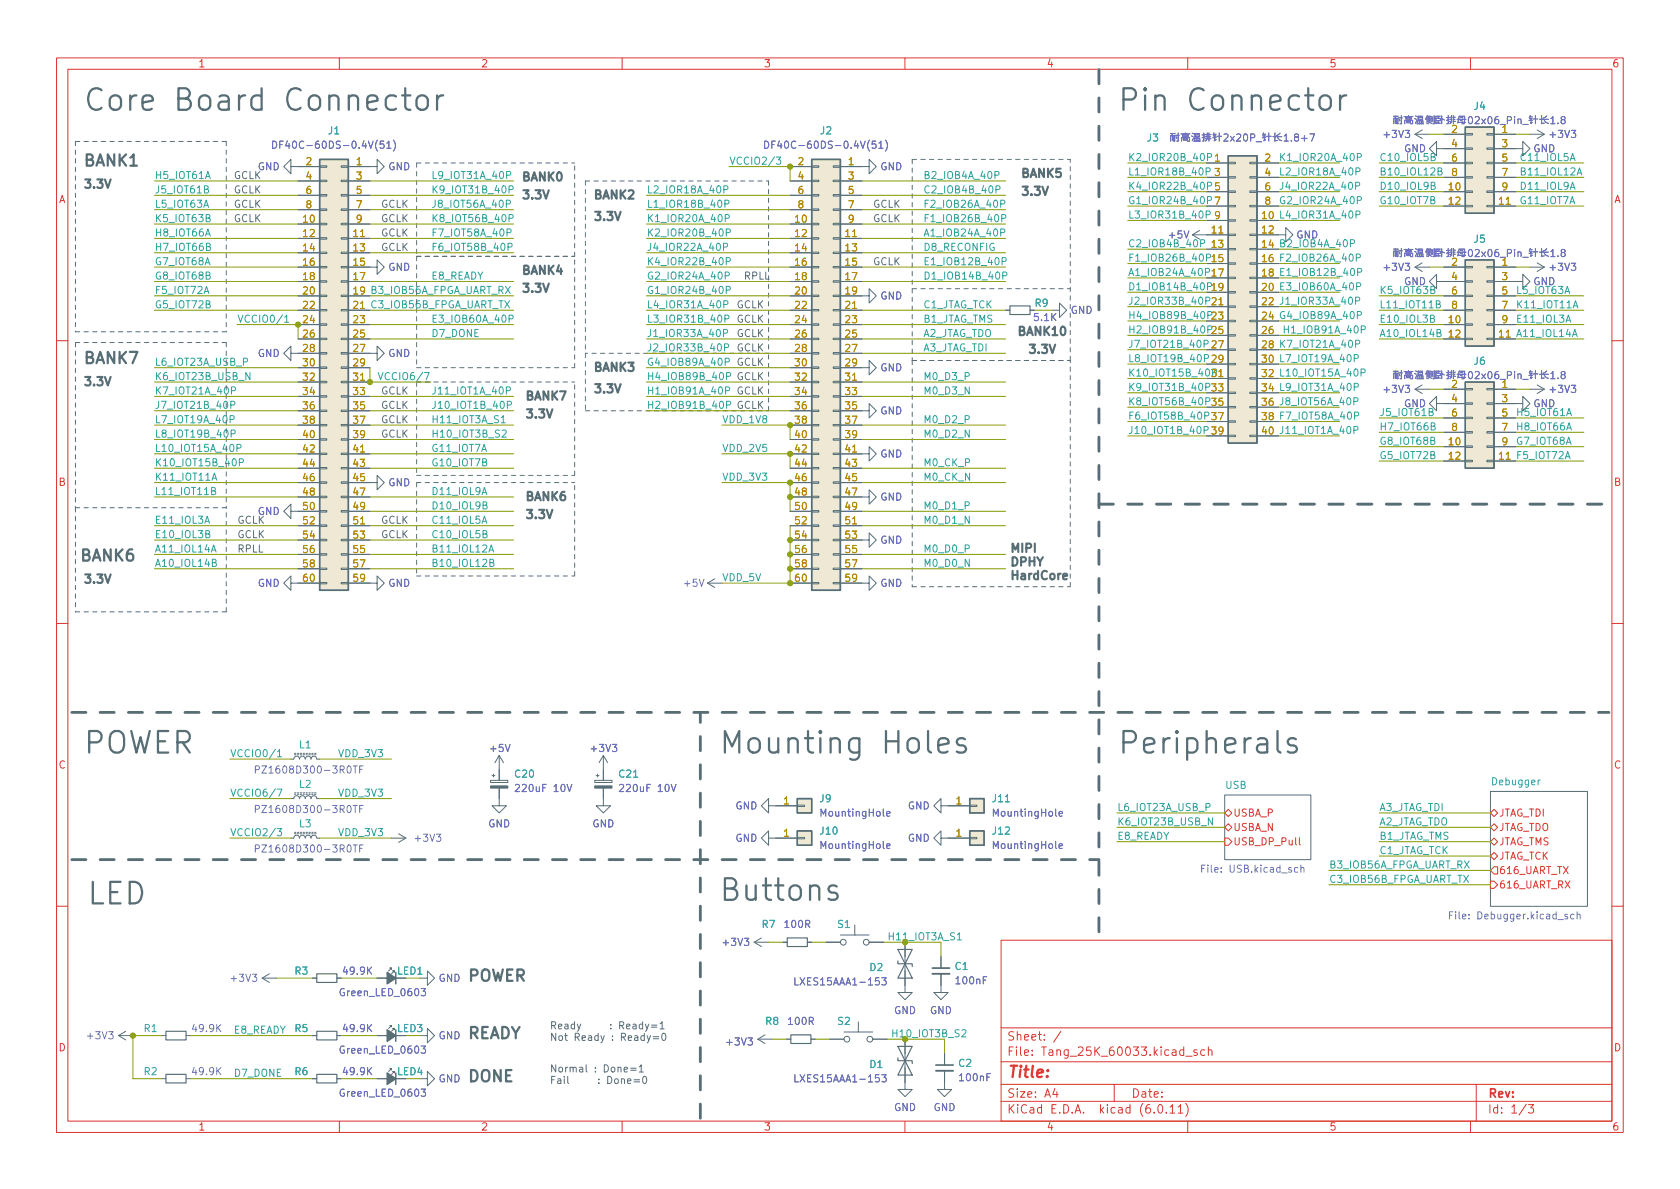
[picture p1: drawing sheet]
<svg xmlns="http://www.w3.org/2000/svg" width="297mm" height="210mm" viewBox="0 0 297 210" stroke-linecap="round" stroke-linejoin="round" font-family="sans-serif">
<defs><g id="words">
<g font-size="5.3" fill="#586e75">
<text x="14.6" y="19.6">Core</text>
<text x="30.8" y="19.6">Board</text>
<text x="50.6" y="19.6">Connector</text>
<text x="197.5" y="19.6">Pin</text>
<text x="209.9" y="19.6">Connector</text>
<text x="14.6" y="133.3">POWER</text>
<text x="127" y="133.3">Mounting</text>
<text x="155.9" y="133.3">Holes</text>
<text x="197.5" y="133.3">Peripherals</text>
<text x="15.2" y="159.9">LED</text>
<text x="127" y="159.3">Buttons</text>
</g>
<g font-size="2.8" fill="#586e75">
<text x="14.6" y="29.4">BANK1</text>
<text x="14.6" y="64.3">BANK7</text>
<text x="14" y="99.2">BANK6</text>
<text x="82.5" y="173.5">POWER</text>
<text x="82.5" y="183.7">READY</text>
<text x="82.5" y="191.3">DONE</text>
</g>
<text font-size="2.8" fill="#dc322f" x="178" y="191.2">Title:</text>
<g font-size="2.1" fill="#586e75">
<text x="14.6" y="33.3">3.3V</text>
<text x="92.1" y="35.2">3.3V</text>
<text x="92.1" y="32">BANK0</text>
<text x="104.8" y="35.2">BANK2</text>
<text x="180.3" y="34.6">3.3V</text>
<text x="180.3" y="31.4">BANK5</text>
<text x="104.8" y="39">3.3V</text>
<text x="92.1" y="48.5">BANK4</text>
<text x="92.1" y="51.7">3.3V</text>
<text x="179.7" y="59.3">BANK10</text>
<text x="104.8" y="65.7">BANK3</text>
<text x="181.6" y="62.5">3.3V</text>
<text x="14.6" y="68.2">3.3V</text>
<text x="92.7" y="70.8">BANK7</text>
<text x="104.8" y="69.5">3.3V</text>
<text x="92.7" y="73.9">3.3V</text>
<text x="92.7" y="88.5">BANK6</text>
<text x="92.7" y="91.7">3.3V</text>
<text x="178.4" y="97.7">MIPI</text>
<text x="178.4" y="100.1">DPHY</text>
<text x="14.6" y="103.2">3.3V</text>
<text x="178.4" y="102.5">HardCore</text>
</g>
<g font-size="2.1" fill="#dc322f">
<text x="178" y="184.5">Sheet:</text>
<text x="178" y="187.2">File:</text>
<text x="184.4" y="187.2">Tang_25K_60033.kicad_sch</text>
<text x="178" y="197.4">KiCad</text>
<text x="178" y="194.6">Size:</text>
<text x="184.7" y="194.6">A4</text>
<text x="185.7" y="197.4">E.D.A.</text>
<text x="194.6" y="197.4">kicad</text>
<text x="200" y="194.6">Date:</text>
<text x="201.8" y="197.4">(6.0.11)</text>
<text x="263" y="194.6">Rev:</text>
<text x="263" y="197.4">Id:</text>
<text x="267.1" y="197.4">1/3</text>
</g>
<g font-size="1.8" fill="#dc322f">
<text x="35" y="12.3">1</text>
<text x="85" y="12.3">2</text>
<text x="135" y="12.3">3</text>
<text x="185" y="12.3">4</text>
<text x="235" y="12.3">5</text>
<text x="285" y="12.3">6</text>
<text x="10.4" y="36.3">A</text>
<text x="285.4" y="36.3">A</text>
<text x="10.3" y="86.3">B</text>
<text x="285.3" y="86.3">B</text>
<text x="10.3" y="136.3">C</text>
<text x="285.3" y="136.3">C</text>
<text x="10.3" y="186.3">D</text>
<text x="285.3" y="186.3">D</text>
<text x="35" y="200.3">1</text>
<text x="85" y="200.3">2</text>
<text x="135" y="200.3">3</text>
<text x="185" y="200.3">4</text>
<text x="235" y="200.3">5</text>
<text x="285" y="200.3">6</text>
</g>
<g font-size="1.8" fill="#b58900">
<text x="256.5" y="23.5">2</text>
<text x="265.4" y="23.5">1</text>
<text x="53.9" y="29.2">2</text>
<text x="62.8" y="29.2">1</text>
<text x="140.9" y="29.2">2</text>
<text x="149.8" y="29.2">1</text>
<text x="214.6" y="28.6">1</text>
<text x="223.5" y="28.6">2</text>
<text x="256.5" y="26">4</text>
<text x="256.5" y="28.6">6</text>
<text x="265.4" y="26">3</text>
<text x="265.4" y="28.6">5</text>
<text x="53.9" y="31.7">4</text>
<text x="53.9" y="34.3">6</text>
<text x="62.8" y="31.7">3</text>
<text x="62.8" y="34.3">5</text>
<text x="140.9" y="31.7">4</text>
<text x="140.9" y="34.3">6</text>
<text x="149.8" y="31.7">3</text>
<text x="149.8" y="34.3">5</text>
<text x="214.6" y="31.1">3</text>
<text x="214.6" y="33.6">5</text>
<text x="223.5" y="31.1">4</text>
<text x="223.5" y="33.6">6</text>
<text x="255.9" y="33.6">10</text>
<text x="256.5" y="31.1">8</text>
<text x="265.4" y="31.1">7</text>
<text x="265.4" y="33.6">9</text>
<text x="53.3" y="39.4">10</text>
<text x="53.3" y="41.9">12</text>
<text x="53.9" y="36.8">8</text>
<text x="62.2" y="41.9">11</text>
<text x="62.8" y="36.8">7</text>
<text x="62.8" y="39.4">9</text>
<text x="140.3" y="39.4">10</text>
<text x="140.3" y="41.9">12</text>
<text x="140.9" y="36.8">8</text>
<text x="149.2" y="41.9">11</text>
<text x="149.8" y="36.8">7</text>
<text x="149.8" y="39.4">9</text>
<text x="214" y="41.3">11</text>
<text x="214.6" y="36.2">7</text>
<text x="214.6" y="38.7">9</text>
<text x="222.9" y="41.3">12</text>
<text x="222.9" y="38.7">10</text>
<text x="223.5" y="36.2">8</text>
<text x="255.9" y="36.2">12</text>
<text x="264.8" y="36.2">11</text>
<text x="53.3" y="44.4">14</text>
<text x="53.3" y="47">16</text>
<text x="62.2" y="44.4">13</text>
<text x="62.2" y="47">15</text>
<text x="140.3" y="44.4">14</text>
<text x="140.3" y="47">16</text>
<text x="149.2" y="44.4">13</text>
<text x="149.2" y="47">15</text>
<text x="214" y="43.8">13</text>
<text x="214" y="46.3">15</text>
<text x="222.9" y="43.8">14</text>
<text x="222.9" y="46.3">16</text>
<text x="256.5" y="47">2</text>
<text x="265.4" y="47">1</text>
<text x="53.3" y="49.5">18</text>
<text x="53.3" y="52.1">20</text>
<text x="62.2" y="49.5">17</text>
<text x="62.2" y="52.1">19</text>
<text x="140.3" y="49.5">18</text>
<text x="140.3" y="52.1">20</text>
<text x="149.2" y="49.5">17</text>
<text x="149.2" y="52.1">19</text>
<text x="214" y="54">21</text>
<text x="214" y="48.9">17</text>
<text x="214" y="51.4">19</text>
<text x="222.9" y="48.9">18</text>
<text x="222.9" y="51.4">20</text>
<text x="222.9" y="54">22</text>
<text x="256.5" y="49.5">4</text>
<text x="256.5" y="52.1">6</text>
<text x="265.4" y="49.5">3</text>
<text x="265.4" y="52.1">5</text>
<text x="53.3" y="54.6">22</text>
<text x="53.3" y="57.1">24</text>
<text x="53.3" y="59.7">26</text>
<text x="62.2" y="54.6">21 C3_IOB56B_FPGA_UART_TX</text>
<text x="62.2" y="57.1">23</text>
<text x="62.2" y="59.7">25</text>
<text x="62.2" y="54.6">21</text>
<text x="140.3" y="54.6">22</text>
<text x="140.3" y="57.1">24</text>
<text x="140.3" y="59.7">26</text>
<text x="149.2" y="54.6">21</text>
<text x="149.2" y="57.1">23</text>
<text x="149.2" y="59.7">25</text>
<text x="214" y="56.5">23</text>
<text x="214" y="59">25</text>
<text x="222.9" y="59">26</text>
<text x="222.9" y="56.5">24</text>
<text x="255.9" y="57.1">10</text>
<text x="255.9" y="59.7">12</text>
<text x="256.5" y="54.6">8</text>
<text x="264.8" y="59.7">11 A11_IOL14A</text>
<text x="264.8" y="59.7">11</text>
<text x="265.4" y="54.6">7</text>
<text x="265.4" y="57.1">9</text>
<text x="53.3" y="62.2">28</text>
<text x="53.3" y="64.8">30</text>
<text x="62.2" y="62.2">27</text>
<text x="62.2" y="64.8">29</text>
<text x="140.3" y="62.2">28</text>
<text x="140.3" y="64.8">30</text>
<text x="149.2" y="62.2">27</text>
<text x="149.2" y="64.8">29</text>
<text x="214" y="61.6">27</text>
<text x="214" y="64.1">29</text>
<text x="222.9" y="61.6">28</text>
<text x="222.9" y="64.1">30</text>
<text x="53.3" y="67.3">32</text>
<text x="53.3" y="69.8">34</text>
<text x="62.2" y="67.3">31</text>
<text x="62.2" y="69.8">33</text>
<text x="140.3" y="67.3">32</text>
<text x="140.3" y="69.8">34</text>
<text x="149.2" y="67.3">31</text>
<text x="149.2" y="69.8">33</text>
<text x="214" y="66.7">31</text>
<text x="214" y="69.2">33</text>
<text x="214" y="71.7">35</text>
<text x="222.9" y="66.7">32</text>
<text x="222.9" y="69.2">34</text>
<text x="222.9" y="71.7">36</text>
<text x="256.5" y="68.6">2</text>
<text x="256.5" y="71.1">4</text>
<text x="265.4" y="68.6">1</text>
<text x="265.4" y="71.1">3</text>
<text x="53.3" y="72.4">36</text>
<text x="53.3" y="74.9">38</text>
<text x="53.3" y="77.5">40</text>
<text x="62.2" y="72.4">35</text>
<text x="62.2" y="74.9">37</text>
<text x="62.2" y="77.5">39</text>
<text x="140.3" y="72.4">36</text>
<text x="140.3" y="74.9">38</text>
<text x="140.3" y="77.5">40</text>
<text x="149.2" y="72.4">35</text>
<text x="149.2" y="74.9">37</text>
<text x="149.2" y="77.5">39</text>
<text x="214" y="74.3">37</text>
<text x="214" y="76.8">39</text>
<text x="222.9" y="74.3">38</text>
<text x="222.9" y="76.8">40</text>
<text x="256.5" y="73.7">6</text>
<text x="256.5" y="76.2">8</text>
<text x="265.4" y="73.7">5</text>
<text x="265.4" y="76.2">7</text>
<text x="53.3" y="80">42</text>
<text x="53.3" y="82.5">44</text>
<text x="62.2" y="80">41</text>
<text x="62.2" y="82.5">43</text>
<text x="140.3" y="80">42</text>
<text x="140.3" y="82.5">44</text>
<text x="149.2" y="80">41</text>
<text x="149.2" y="82.5">43</text>
<text x="255.9" y="78.7">10</text>
<text x="255.9" y="81.3">12</text>
<text x="264.8" y="81.3">11 F5_IOT72A</text>
<text x="264.8" y="81.3">11</text>
<text x="265.4" y="78.7">9</text>
<text x="53.3" y="85.1">46</text>
<text x="53.3" y="87.6">48</text>
<text x="62.2" y="85.1">45</text>
<text x="62.2" y="87.6">47</text>
<text x="140.3" y="85.1">46</text>
<text x="140.3" y="87.6">48</text>
<text x="149.2" y="85.1">45</text>
<text x="149.2" y="87.6">47</text>
<text x="53.3" y="90.2">50</text>
<text x="53.3" y="92.7">52</text>
<text x="53.3" y="95.2">54</text>
<text x="62.2" y="90.2">49</text>
<text x="62.2" y="92.7">51</text>
<text x="62.2" y="95.2">53</text>
<text x="140.3" y="90.2">50</text>
<text x="140.3" y="92.7">52</text>
<text x="140.3" y="95.2">54</text>
<text x="149.2" y="90.2">49</text>
<text x="149.2" y="92.7">51</text>
<text x="149.2" y="95.2">53</text>
<text x="53.3" y="97.8">56</text>
<text x="53.3" y="100.3">58</text>
<text x="62.2" y="97.8">55</text>
<text x="62.2" y="100.3">57</text>
<text x="140.3" y="97.8">56</text>
<text x="140.3" y="100.3">58</text>
<text x="149.2" y="97.8">55</text>
<text x="149.2" y="100.3">57</text>
<text x="53.3" y="102.9">60</text>
<text x="62.2" y="102.9">59</text>
<text x="140.3" y="102.9">60</text>
<text x="149.2" y="102.9">59</text>
<text x="138.4" y="142.2">1</text>
<text x="168.9" y="142.2">1</text>
<text x="138.4" y="147.9">1</text>
<text x="168.9" y="147.9">1</text>
</g>
<g font-size="1.8" fill="#268bd2">
<text x="260.5" y="19.8">J4</text>
<text x="57.9" y="24.1">J1</text>
<text x="144.9" y="24.1">J2</text>
<text x="202.7" y="25.4">J3</text>
<text x="260.5" y="43.3">J5</text>
<text x="182.8" y="54.6">R9</text>
<text x="260.5" y="64.9">J6</text>
<text x="52.8" y="132.7">L1</text>
<text x="90.8" y="137.9">C20</text>
<text x="109.2" y="137.9">C21</text>
<text x="52.8" y="139.7">L2</text>
<text x="144.8" y="142.2">J9</text>
<text x="175.3" y="142.2">J11</text>
<text x="216.5" y="139.9">USB</text>
<text x="263.5" y="139.2">Debugger</text>
<text x="52.8" y="146.7">L3</text>
<text x="144.8" y="148">J10</text>
<text x="175.3" y="148">J12</text>
<text x="134.6" y="164.5">R7</text>
<text x="147.9" y="164.5">S1</text>
<text x="52" y="172.7">R3</text>
<text x="153.6" y="172.1">D2</text>
<text x="168.7" y="171.9">C1</text>
<text x="25.3" y="182.9">R1</text>
<text x="52" y="182.9">R5</text>
<text x="135.2" y="181.6">R8</text>
<text x="147.9" y="181.6">S2</text>
<text x="25.3" y="190.5">R2</text>
<text x="52" y="190.5">R6</text>
<text x="153.6" y="189.2">D1</text>
<text x="169.3" y="189">C2</text>
</g>
<g font-size="1.8" fill="#6c71c4">
<text x="47.8" y="26.7">DF40C-60DS-0.4V(51)</text>
<text x="134.8" y="26.7">DF40C-60DS-0.4V(51)</text>
<text x="244.3" y="24.8">+3V3</text>
<text x="248.2" y="27.3">GND</text>
<text x="271" y="27.3">GND</text>
<text x="273.7" y="24.8">+3V3</text>
<text x="45.5" y="30.5">GND</text>
<text x="68.6" y="30.5">GND</text>
<text x="155.6" y="30.5">GND</text>
<text x="206.4" y="42.5">+5V</text>
<text x="229.1" y="42.5">GND</text>
<text x="68.6" y="48.3">GND</text>
<text x="155.6" y="53.3">GND</text>
<text x="244.3" y="48.3">+3V3</text>
<text x="248.2" y="50.8">GND</text>
<text x="271" y="50.8">GND</text>
<text x="273.7" y="48.3">+3V3</text>
<text x="182.6" y="57.2">5.1K</text>
<text x="189.2" y="55.9">GND</text>
<text x="45.5" y="63.5">GND</text>
<text x="68.6" y="63.5">GND</text>
<text x="155.6" y="66">GND</text>
<text x="244.3" y="69.9">+3V3</text>
<text x="273.7" y="69.9">+3V3</text>
<text x="155.6" y="73.7">GND</text>
<text x="248.2" y="72.4">GND</text>
<text x="271" y="72.4">GND</text>
<text x="155.6" y="81.3">GND</text>
<text x="68.6" y="86.4">GND</text>
<text x="155.6" y="88.9">GND</text>
<text x="45.5" y="91.4">GND</text>
<text x="155.6" y="96.5">GND</text>
<text x="45.5" y="104.1">GND</text>
<text x="68.6" y="104.1">GND</text>
<text x="120.7" y="104.1">+5V</text>
<text x="155.6" y="104.1">GND</text>
<text x="44.8" y="137.2">PZ1608D300-3R0TF</text>
<text x="86.4" y="133.4">+5V</text>
<text x="104.1" y="133.4">+3V3</text>
<text x="90.8" y="140.4">220uF</text>
<text x="97.8" y="140.4">10V</text>
<text x="109.2" y="140.4">220uF</text>
<text x="116.2" y="140.4">10V</text>
<text x="130" y="143.5">GND</text>
<text x="160.4" y="143.5">GND</text>
<text x="44.8" y="144.1">PZ1608D300-3R0TF</text>
<text x="73" y="149.2">+3V3</text>
<text x="86.3" y="146.7">GND</text>
<text x="104.7" y="146.7">GND</text>
<text x="130" y="149.2">GND</text>
<text x="144.8" y="144.8">MountingHole</text>
<text x="160.4" y="149.2">GND</text>
<text x="175.3" y="144.8">MountingHole</text>
<text x="44.8" y="151.1">PZ1608D300-3R0TF</text>
<text x="144.8" y="150.5">MountingHole</text>
<text x="175.3" y="150.5">MountingHole</text>
<text x="212.1" y="154.7">File:</text>
<text x="217.3" y="154.7">USB.kicad_sch</text>
<text x="127.5" y="167.6">+3V3</text>
<text x="138.4" y="164.5">100R</text>
<text x="255.9" y="162.9">File:</text>
<text x="261.1" y="162.9">Debugger.kicad_sch</text>
<text x="40.5" y="174">+3V3</text>
<text x="60.4" y="172.7">49.9K</text>
<text x="77.5" y="174">GND</text>
<text x="59.8" y="176.5">Green_LED_0603</text>
<text x="140.2" y="174.6">LXES15AAA1-153</text>
<text x="158" y="179.7">GND</text>
<text x="164.4" y="179.7">GND</text>
<text x="168.7" y="174.4">100nF</text>
<text x="15.1" y="184.2">+3V3</text>
<text x="33.7" y="182.9">49.9K</text>
<text x="60.4" y="182.9">49.9K</text>
<text x="77.5" y="184.2">GND</text>
<text x="128.1" y="185.3">+3V3</text>
<text x="139.1" y="181.6">100R</text>
<text x="33.7" y="190.5">49.9K</text>
<text x="59.8" y="186.7">Green_LED_0603</text>
<text x="60.4" y="190.5">49.9K</text>
<text x="77.5" y="191.8">GND</text>
<text x="140.2" y="191.8">LXES15AAA1-153</text>
<text x="169.3" y="191.6">100nF</text>
<text x="59.8" y="194.3">Green_LED_0603</text>
<text x="158" y="196.8">GND</text>
<text x="165" y="196.8">GND</text>
</g>
<g font-size="1.8" fill="#2aa198">
<text x="128.9" y="29.1">VCCIO2/3</text>
<text x="199.4" y="28.5">K2_IOR20B_40P</text>
<text x="226.1" y="28.5">K1_IOR20A_40P</text>
<text x="243.8" y="28.5">C10_IOL5B</text>
<text x="268.6" y="28.5">C11_IOL5A</text>
<text x="27.3" y="31.6">H5_IOT61A</text>
<text x="27.3" y="34.2">J5_IOT61B</text>
<text x="76.2" y="31.6">L9_IOT31A_40P</text>
<text x="76.2" y="34.2">K9_IOT31B_40P</text>
<text x="114.3" y="34.2">L2_IOR18A_40P</text>
<text x="163.2" y="31.6">B2_IOB4A_40P</text>
<text x="163.2" y="34.2">C2_IOB4B_40P</text>
<text x="199.4" y="33.6">K4_IOR22B_40P</text>
<text x="199.4" y="31">L1_IOR18B_40P</text>
<text x="226.1" y="31">L2_IOR18A_40P</text>
<text x="226.1" y="33.6">J4_IOR22A_40P</text>
<text x="243.8" y="33.6">D10_IOL9B</text>
<text x="243.8" y="31">B10_IOL12B</text>
<text x="268.6" y="33.6">D11_IOL9A</text>
<text x="268.6" y="31">B11_IOL12A</text>
<text x="27.3" y="39.3">K5_IOT63B</text>
<text x="27.3" y="36.7">L5_IOT63A</text>
<text x="27.3" y="41.8">H8_IOT66A</text>
<text x="76.2" y="36.7">J8_IOT56A_40P</text>
<text x="76.2" y="41.8">F7_IOT58A_40P</text>
<text x="76.2" y="39.3">K8_IOT56B_40P</text>
<text x="114.3" y="41.8">K2_IOR20B_40P</text>
<text x="114.3" y="39.3">K1_IOR20A_40P</text>
<text x="114.3" y="36.7">L1_IOR18B_40P</text>
<text x="163.2" y="39.3">F1_IOB26B_40P</text>
<text x="163.2" y="41.8">A1_IOB24A_40P</text>
<text x="163.2" y="36.7">F2_IOB26A_40P</text>
<text x="199.4" y="38.6">L3_IOR31B_40P</text>
<text x="199.4" y="36.1">G1_IOR24B_40P</text>
<text x="222.9" y="38.7">10 L4_IOR31A_40P</text>
<text x="226.1" y="36.1">G2_IOR24A_40P</text>
<text x="243.8" y="36.1">G10_IOT7B</text>
<text x="268.6" y="36.1">G11_IOT7A</text>
<text x="27.3" y="46.9">G7_IOT68A</text>
<text x="27.3" y="44.3">H7_IOT66B</text>
<text x="76.2" y="44.3">F6_IOT58B_40P</text>
<text x="114.3" y="46.9">K4_IOR22B_40P</text>
<text x="114.3" y="44.3">J4_IOR22A_40P</text>
<text x="163.2" y="46.9">E1_IOB12B_40P</text>
<text x="163.2" y="44.3">D8_RECONFIG</text>
<text x="199.4" y="46.3">F1_IOB26B_40P 15</text>
<text x="199.4" y="43.7">C2_IOB4B_40P</text>
<text x="222.9" y="43.8">14 B2_IOB4A_40P</text>
<text x="222.9" y="46.3">16 F2_IOB26A_40P</text>
<text x="27.3" y="52">F5_IOT72A</text>
<text x="27.3" y="49.4">G8_IOT68B</text>
<text x="62.2" y="52.1">19 B3_IOB56A_FPGA_UART_RX</text>
<text x="76.2" y="49.4">E8_READY</text>
<text x="114.3" y="52">G1_IOR24B_40P</text>
<text x="114.3" y="49.4">G2_IOR24A_40P</text>
<text x="163.2" y="49.4">D1_IOB14B_40P</text>
<text x="199.4" y="53.9">J2_IOR33B_40P</text>
<text x="199.4" y="51.3">D1_IOB14B_40P 19</text>
<text x="199.4" y="48.8">A1_IOB24A_40P 17</text>
<text x="222.9" y="48.9">18 E1_IOB12B_40P</text>
<text x="222.9" y="51.4">20 E3_IOB60A_40P</text>
<text x="222.9" y="54">22 J1_IOR33A_40P</text>
<text x="243.8" y="52">K5_IOT63B</text>
<text x="268" y="52">L5_IOT63A</text>
<text x="27.3" y="54.5">G5_IOT72B</text>
<text x="41.9" y="57">VCCIO0/1</text>
<text x="76.2" y="59.6">D7_DONE</text>
<text x="76.2" y="57">E3_IOB60A_40P</text>
<text x="114.3" y="54.5">L4_IOR31A_40P</text>
<text x="114.3" y="57">L3_IOR31B_40P</text>
<text x="114.3" y="59.6">J1_IOR33A_40P</text>
<text x="163.2" y="54.5">C1_JTAG_TCK</text>
<text x="163.2" y="59.6">A2_JTAG_TDO</text>
<text x="163.2" y="57">B1_JTAG_TMS</text>
<text x="199.4" y="59">H2_IOB91B_40P 25</text>
<text x="199.4" y="56.4">H4_IOB89B_40P 23</text>
<text x="222.9" y="56.5">24 G4_IOB89A_40P</text>
<text x="226.7" y="59">H1_IOB91A_40P</text>
<text x="243.8" y="54.5">L11_IOT11B</text>
<text x="243.8" y="59.6">A10_IOL14B</text>
<text x="243.8" y="57">E10_IOL3B</text>
<text x="268" y="57">E11_IOL3A</text>
<text x="268" y="54.5">K11_IOT11A</text>
<text x="27.3" y="64.7">L6_IOT23A_USB_P</text>
<text x="114.3" y="64.7">G4_IOB89A_40P</text>
<text x="114.3" y="62.1">J2_IOR33B_40P</text>
<text x="163.2" y="62.1">A3_JTAG_TDI</text>
<text x="199.4" y="64">L8_IOT19B_40P</text>
<text x="199.4" y="61.5">J7_IOT21B_40P</text>
<text x="222.9" y="61.6">28 K7_IOT21A_40P</text>
<text x="222.9" y="64.1">30 L7_IOT19A_40P</text>
<text x="27.3" y="69.7">K7_IOT21A_40P</text>
<text x="27.3" y="67.2">K6_IOT23B_USB_N</text>
<text x="66.7" y="67.2">VCCIO6/7</text>
<text x="76.2" y="69.7">J11_IOT1A_40P</text>
<text x="114.3" y="67.2">H4_IOB89B_40P</text>
<text x="114.3" y="69.7">H1_IOB91A_40P</text>
<text x="163.2" y="67.2">M0_D3_P</text>
<text x="163.2" y="69.7">M0_D3_N</text>
<text x="199.4" y="66.6">K10_IOT15B_40P31</text>
<text x="199.4" y="71.7">K8_IOT56B_40P 35</text>
<text x="199.4" y="69.1">K9_IOT31B_40P 33</text>
<text x="222.9" y="66.7">32 L10_IOT15A_40P</text>
<text x="222.9" y="69.2">34 L9_IOT31A_40P</text>
<text x="222.9" y="71.7">36 J8_IOT56A_40P</text>
<text x="27.3" y="74.8">L7_IOT19A_40P</text>
<text x="27.3" y="77.4">L8_IOT19B_40P</text>
<text x="27.3" y="72.3">J7_IOT21B_40P</text>
<text x="76.2" y="74.8">H11_IOT3A_S1</text>
<text x="76.2" y="77.4">H10_IOT3B_S2</text>
<text x="76.2" y="72.3">J10_IOT1B_40P</text>
<text x="114.3" y="72.3">H2_IOB91B_40P</text>
<text x="127.6" y="74.8">VDD_1V8</text>
<text x="163.2" y="74.8">M0_D2_P</text>
<text x="163.2" y="77.4">M0_D2_N</text>
<text x="199.4" y="76.7">J10_IOT1B_40P</text>
<text x="199.4" y="74.2">F6_IOT58B_40P</text>
<text x="222.9" y="74.3">38 F7_IOT58A_40P</text>
<text x="222.9" y="76.8">40 J11_IOT1A_40P</text>
<text x="243.8" y="76.1">H7_IOT66B</text>
<text x="243.8" y="73.6">J5_IOT61B</text>
<text x="268" y="73.6">H5_IOT61A</text>
<text x="268" y="76.1">H8_IOT66A</text>
<text x="27.3" y="82.4">K10_IOT15B_40P</text>
<text x="27.3" y="79.9">L10_IOT15A_40P</text>
<text x="76.2" y="79.9">G11_IOT7A</text>
<text x="76.2" y="82.4">G10_IOT7B</text>
<text x="127.6" y="79.9">VDD_2V5</text>
<text x="163.2" y="82.4">M0_CK_P</text>
<text x="243.8" y="81.2">G5_IOT72B</text>
<text x="243.8" y="78.6">G8_IOT68B</text>
<text x="268" y="78.6">G7_IOT68A</text>
<text x="27.3" y="85">K11_IOT11A</text>
<text x="27.3" y="87.5">L11_IOT11B</text>
<text x="76.2" y="87.5">D11_IOL9A</text>
<text x="127.6" y="85">VDD_3V3</text>
<text x="163.2" y="85">M0_CK_N</text>
<text x="27.3" y="95.1">E10_IOL3B</text>
<text x="27.3" y="92.6">E11_IOL3A</text>
<text x="76.2" y="95.1">C10_IOL5B</text>
<text x="76.2" y="90.1">D10_IOL9B</text>
<text x="76.2" y="92.6">C11_IOL5A</text>
<text x="163.2" y="92.6">M0_D1_N</text>
<text x="163.2" y="90.1">M0_D1_P</text>
<text x="27.3" y="100.2">A10_IOL14B</text>
<text x="27.3" y="97.7">A11_IOL14A</text>
<text x="76.2" y="100.2">B10_IOL12B</text>
<text x="76.2" y="97.7">B11_IOL12A</text>
<text x="163.2" y="100.2">M0_D0_N</text>
<text x="163.2" y="97.7">M0_D0_P</text>
<text x="127.6" y="102.8">VDD_5V</text>
<text x="40.6" y="133.9">VCCIO0/1</text>
<text x="59.7" y="133.9">VDD_3V3</text>
<text x="40.6" y="140.9">VCCIO6/7</text>
<text x="59.7" y="140.9">VDD_3V3</text>
<text x="197.5" y="143.4">L6_IOT23A_USB_P</text>
<text x="243.8" y="143.4">A3_JTAG_TDI</text>
<text x="40.6" y="147.9">VCCIO2/3</text>
<text x="59.7" y="147.9">VDD_3V3</text>
<text x="197.5" y="148.5">E8_READY</text>
<text x="197.5" y="145.9">K6_IOT23B_USB_N</text>
<text x="243.8" y="145.9">A2_JTAG_TDO</text>
<text x="243.8" y="148.5">B1_JTAG_TMS</text>
<text x="234.9" y="153.6">B3_IOB56A_FPGA_UART_RX</text>
<text x="243.8" y="151">C1_JTAG_TCK</text>
<text x="234.9" y="156.1">C3_IOB56B_FPGA_UART_TX</text>
<text x="41.3" y="182.8">E8_READY</text>
<text x="41.3" y="190.4">D7_DONE</text>
</g>
<g font-size="1.8" fill="#586e75">
<text x="41.3" y="31.6">GCLK</text>
<text x="41.3" y="34.2">GCLK</text>
<text x="41.3" y="39.3">GCLK</text>
<text x="41.3" y="36.7">GCLK</text>
<text x="67.3" y="39.3">GCLK</text>
<text x="67.3" y="36.7">GCLK</text>
<text x="67.3" y="41.8">GCLK</text>
<text x="154.3" y="36.7">GCLK</text>
<text x="154.3" y="39.3">GCLK</text>
<text x="67.3" y="44.3">GCLK</text>
<text x="154.3" y="46.9">GCLK</text>
<text x="131.4" y="49.4">RPLL</text>
<text x="130.2" y="54.5">GCLK</text>
<text x="130.2" y="59.6">GCLK</text>
<text x="130.2" y="57">GCLK</text>
<text x="130.2" y="64.7">GCLK</text>
<text x="130.2" y="62.1">GCLK</text>
<text x="67.3" y="69.7">GCLK</text>
<text x="130.2" y="69.7">GCLK</text>
<text x="130.2" y="67.2">GCLK</text>
<text x="67.3" y="77.4">GCLK</text>
<text x="67.3" y="74.8">GCLK</text>
<text x="67.3" y="72.3">GCLK</text>
<text x="130.2" y="72.3">GCLK</text>
<text x="41.9" y="92.6">GCLK</text>
<text x="41.9" y="95.1">GCLK</text>
<text x="67.3" y="95.1">GCLK</text>
<text x="67.3" y="92.6">GCLK</text>
<text x="41.9" y="97.7">RPLL</text>
<text x="70.1" y="172.7">LED1</text>
<text x="70.1" y="182.9">LED3</text>
<text x="97.2" y="182">Ready</text>
<text x="97.2" y="184">Not</text>
<text x="101.5" y="184">Ready</text>
<text x="108.2" y="184">: Ready=0</text>
<text x="108.4" y="182">: Ready=1</text>
<text x="70.1" y="190.5">LED4</text>
<text x="97.2" y="189.6">Normal</text>
<text x="97.2" y="191.7">Fail</text>
<text x="105" y="189.6">: Done=1</text>
<text x="106.3" y="191.7">: Done=0</text>
</g>
<g font-size="1.8" fill="#cb4b16">
<text x="218" y="144.8">USBA_P</text>
<text x="218" y="147.3">USBA_N</text>
<text x="218" y="149.9">USB_DP_Pull</text>
<text x="265" y="144.8">JTAG_TDI</text>
<text x="265" y="147.3">JTAG_TDO</text>
<text x="265" y="149.9">JTAG_TMS</text>
<text x="265" y="152.4">JTAG_TCK</text>
<text x="265" y="154.9">616_UART_TX</text>
<text x="265" y="157.5">616_UART_RX</text>
</g>
<g font-size="1.8" fill="#859900">
<text x="156.8" y="166.3">H11_IOT3A_S1</text>
<text x="157.5" y="183.4">H10_IOT3B_S2</text>
</g>
</g></defs>
<g fill="none" stroke="#dc322f" stroke-width=".18">
<path d="M10 10.2h277v190.1h-277zM12 12.2h273v186.1h-273zM60 10.2v2M110 10.2v2M160 10.2v2M210 10.2v2M260 10.2v2M10 60.2h2M285 60.2h2M10 110.2h2M285 110.2h2M10 160.2h2"/>
<path d="M177 166.3h108v32h-108zM285 160.2h2M60 198.3v2M110 198.3v2M160 198.3v2M177 194.8h108M177 191.8h108M177 187.8h108M177 181.8h108M182.5 186.5v.1M182.5 185.7v.1M184.6 183.8v.1"/>
<path d="M184.6 183v.1M187.6 182.4l-1.3 1.9M197 191.8v3M209.6 195.1a1.72 1.72 0 0 1 0 2.3M210 198.3v2M211.6 185.7l-.3-.1-.2 .2v.3l.5 .1v.4h-.5M213 185.7l-.4-.1-.3 .3v.4l.1 .3h.6M213.6 185.8l.3-.2 .3 .1 .1 .9M213.6 185.1v1.5M260 198.3v2M261 191.8v6.5M270.2 195.3h1l-.6 .6 .5 .1v.7l-.2 .1h-.5l-.2-.1"/>
</g>
<g fill="#fff" stroke="#fff" stroke-width=".18">
<path d="M216.5 140.6h15.3v11.4h-15.3z"/>
<path d="M263.5 139.9h17.2v20.4h-17.2z"/>
</g>
<g fill="none" stroke="#586e75" stroke-width=".18">
<path d="M51.4 29.5v-1.3l-1.2 1.3 1.2 1.2v-1.2h5.1M52.7 39.6h3.8M52.7 32h3.8M52.7 34.5h3.8M52.7 37.1h3.8M56.5 39.5h1.3v.2h-1.3zM56.5 37h1.3v.2h-1.3zM56.5 34.4h1.3v.3h-1.3zM56.5 31.9h1.3v.2h-1.3zM56.5 29.3h1.3v.3h-1.3zM60.3 39.5h1.3v.2h-1.3zM60.3 37h1.3v.2h-1.3z"/>
<path d="M60.3 34.4h1.3v.3h-1.3zM60.3 31.9h1.3v.2h-1.3zM60.3 29.3h1.3v.3h-1.3zM61.6 29.5h5.1v-1.3l1.2 1.3-1.2 1.2v-1.2M61.6 39.6h3.8M61.6 32h3.8M61.6 34.5h3.8M61.6 37.1h3.8M139.7 29.5h3.8M139.7 39.6h3.8M139.7 32h3.8M139.7 34.5h3.8"/>
<path d="M139.7 37.1h3.8M143.5 39.5h1.3v.2h-1.3zM143.5 37h1.3v.2h-1.3zM143.5 34.4h1.3v.3h-1.3zM143.5 31.9h1.3v.2h-1.3zM143.5 29.3h1.3v.3h-1.3zM147.3 39.5h1.3v.2h-1.3zM147.3 37h1.3v.2h-1.3zM147.3 34.4h1.3v.3h-1.3zM147.3 31.9h1.3v.2h-1.3zM147.3 29.3h1.3v.3h-1.3zM148.6 29.5h5.1v-1.3l1.2 1.3-1.2 1.2v-1.2"/>
<path d="M148.6 39.6h3.8M148.6 32h3.8M148.6 34.5h3.8M148.6 37.1h3.8M213.4 28.8h3.8M213.4 39h3.8M213.4 31.4h3.8M213.4 33.9h3.8M213.4 36.4h3.8M217.2 38.9h1.2v.2h-1.2zM217.2 36.3h1.2v.3h-1.2zM217.2 33.8h1.2v.2h-1.2z"/>
<path d="M217.2 31.2h1.2v.3h-1.2zM217.2 28.7h1.2v.3h-1.2zM221 38.9h1.2v.2h-1.2zM221 36.3h1.2v.3h-1.2zM221 33.8h1.2v.2h-1.2zM221 31.2h1.2v.3h-1.2zM221 28.7h1.2v.3h-1.2zM222.2 28.8h3.9M222.2 39h3.9M222.2 31.4h3.9M222.2 33.9h3.9M222.2 36.4h3.9"/>
<path d="M250.2 23.7h2.5M250.2 23.7l1.3 .8M251.5 23l-1.3 .7M254 26.3v1.3l-1.3-1.3 1.3-1.3v1.3h5.1M255.3 28.8h3.8M255.3 31.4h3.8M255.3 33.9h3.8M255.3 36.4h3.8M255.3 23.7h3.8M259.1 36.3h1.2v.3h-1.2zM259.1 33.8h1.2v.2h-1.2zM259.1 31.2h1.2v.3h-1.2z"/>
<path d="M259.1 28.7h1.2v.3h-1.2zM259.1 26.2h1.2v.2h-1.2zM259.1 23.6h1.2v.3h-1.2zM262.9 36.3h1.3v.3h-1.3zM262.9 33.8h1.3v.2h-1.3zM262.9 31.2h1.3v.3h-1.3zM262.9 28.7h1.3v.3h-1.3zM262.9 26.2h1.3v.2h-1.3zM262.9 23.6h1.3v.3h-1.3zM264.2 26.3h5v1.3l1.3-1.3-1.3-1.3v1.3M264.2 28.8h3.8M264.2 31.4h3.8"/>
<path d="M264.2 33.9h3.8M264.2 36.4h3.8M264.2 23.7h3.8M270.5 23.7h2.5M271.8 23l1.2 .7M273 23.7l-1.2 .8M52.7 47.2h3.8M52.7 54.9h3.8M52.7 57.4h3.8M52.7 59.9h3.8M52.7 49.8h3.8M52.7 52.3h3.8"/>
<path d="M52.7 42.2h3.8M52.7 44.7h3.8M56.5 59.8h1.3v.3h-1.3zM56.5 57.3h1.3v.2h-1.3zM56.5 54.7h1.3v.3h-1.3zM56.5 52.2h1.3v.2h-1.3zM56.5 49.7h1.3v.2h-1.3zM56.5 47.1h1.3v.3h-1.3zM56.5 44.6h1.3v.2h-1.3zM56.5 42h1.3v.3h-1.3zM60.3 59.8h1.3v.3h-1.3zM60.3 57.3h1.3v.2h-1.3z"/>
<path d="M60.3 54.7h1.3v.3h-1.3zM60.3 52.2h1.3v.2h-1.3zM60.3 49.7h1.3v.2h-1.3zM60.3 47.1h1.3v.3h-1.3zM60.3 44.6h1.3v.2h-1.3zM60.3 42h1.3v.3h-1.3zM61.6 47.2h5.1v-1.2l1.2 1.2-1.2 1.3v-1.3M61.6 54.9h3.8M61.6 57.4h3.8M61.6 59.9h3.8M61.6 49.8h3.8M61.6 52.3h3.8"/>
<path d="M61.6 42.2h3.8M61.6 44.7h3.8M139.7 47.2h3.8M139.7 54.9h3.8M139.7 57.4h3.8M139.7 59.9h3.8M139.7 49.8h3.8M139.7 52.3h3.8M139.7 42.2h3.8M139.7 44.7h3.8M143.5 59.8h1.3v.3h-1.3zM143.5 57.3h1.3v.2h-1.3z"/>
<path d="M143.5 54.7h1.3v.3h-1.3zM143.5 52.2h1.3v.2h-1.3zM143.5 49.7h1.3v.2h-1.3zM143.5 47.1h1.3v.3h-1.3zM143.5 44.6h1.3v.2h-1.3zM143.5 42h1.3v.3h-1.3zM147.3 59.8h1.3v.3h-1.3zM147.3 57.3h1.3v.2h-1.3zM147.3 54.7h1.3v.3h-1.3zM147.3 52.2h1.3v.2h-1.3zM147.3 49.7h1.3v.2h-1.3zM147.3 47.1h1.3v.3h-1.3z"/>
<path d="M147.3 44.6h1.3v.2h-1.3zM147.3 42h1.3v.3h-1.3zM148.6 52.3h5.1v-1.3l1.2 1.3-1.2 1.3v-1.3M148.6 47.2h3.8M148.6 54.9h3.8M148.6 57.4h3.8M148.6 59.9h3.8M148.6 49.8h3.8M148.6 42.2h3.8M148.6 44.7h3.8M177.8 54.9h.8M182.1 54.9h.8"/>
<path d="M186.1 54.9h1.2v-1.3l1.3 1.3-1.3 1.2v-1.2M210.8 41.5h6.4M210.8 41.5l1.3 .8M212.1 40.8l-1.3 .7M213.4 44.1h3.8M213.4 46.6h3.8M213.4 49.1h3.8M213.4 51.7h3.8M213.4 54.2h3.8M213.4 56.8h3.8M213.4 59.3h3.8M217.2 59.2h1.2v.2h-1.2z"/>
<path d="M217.2 56.6h1.2v.3h-1.2zM217.2 54.1h1.2v.3h-1.2zM217.2 51.6h1.2v.2h-1.2zM217.2 49h1.2v.3h-1.2zM217.2 46.5h1.2v.2h-1.2zM217.2 43.9h1.2v.3h-1.2zM217.2 41.4h1.2v.3h-1.2zM221 59.2h1.2v.2h-1.2zM221 56.6h1.2v.3h-1.2zM221 54.1h1.2v.3h-1.2zM221 51.6h1.2v.2h-1.2zM221 49h1.2v.3h-1.2z"/>
<path d="M221 46.5h1.2v.2h-1.2zM221 43.9h1.2v.3h-1.2zM221 41.4h1.2v.3h-1.2zM222.2 41.5h5.1v-1.2l1.3 1.2-1.3 1.3v-1.3M222.2 44.1h3.9M222.2 46.6h3.9M222.2 49.1h3.9M222.2 51.7h3.9M222.2 54.2h3.9M222.2 56.8h3.9M222.2 59.3h3.9M250.2 47.2l1.3 .8"/>
<path d="M250.2 47.2h2.5M251.5 46.5l-1.3 .7M254 49.8v-1.3l-1.3 1.3 1.3 1.2v-1.2h5.1M255.3 47.2h3.8M255.3 54.9h3.8M255.3 57.4h3.8M255.3 59.9h3.8M255.3 52.3h3.8M259.1 59.8h1.2v.3h-1.2zM259.1 57.3h1.2v.2h-1.2zM259.1 54.7h1.2v.3h-1.2zM259.1 52.2h1.2v.2h-1.2z"/>
<path d="M259.1 49.7h1.2v.2h-1.2zM259.1 47.1h1.2v.3h-1.2zM262.9 59.8h1.3v.3h-1.3zM262.9 57.3h1.3v.2h-1.3zM262.9 54.7h1.3v.3h-1.3zM262.9 52.2h1.3v.2h-1.3zM262.9 49.7h1.3v.2h-1.3zM262.9 47.1h1.3v.3h-1.3zM264.2 49.8h5v-1.3l1.3 1.3-1.3 1.2v-1.2M264.2 47.2h3.8M264.2 54.9h3.8M264.2 57.4h3.8"/>
<path d="M264.2 59.9h3.8M264.2 52.3h3.8M270.5 47.2h2.5M271.8 46.5l1.2 .7M273 47.2l-1.2 .8M51.4 62.5v-1.3l-1.2 1.3 1.2 1.2v-1.2h5.1M52.7 65h3.8M52.7 67.6h3.8M52.7 70.1h3.8M52.7 72.6h3.8M52.7 75.2h3.8M52.7 77.7h3.8"/>
<path d="M56.5 77.6h1.3v.2h-1.3zM56.5 75.1h1.3v.2h-1.3zM56.5 72.5h1.3v.3h-1.3zM56.5 70h1.3v.2h-1.3zM56.5 67.4h1.3v.3h-1.3zM56.5 64.9h1.3v.2h-1.3zM56.5 62.4h1.3v.2h-1.3zM60.3 77.6h1.3v.2h-1.3zM60.3 75.1h1.3v.2h-1.3zM60.3 72.5h1.3v.3h-1.3zM60.3 70h1.3v.2h-1.3zM60.3 67.4h1.3v.3h-1.3z"/>
<path d="M60.3 64.9h1.3v.2h-1.3zM60.3 62.4h1.3v.2h-1.3zM61.6 62.5h5.1v-1.3l1.2 1.3-1.2 1.2v-1.2M61.6 65h3.8M61.6 67.6h3.8M61.6 70.1h3.8M61.6 72.6h3.8M61.6 75.2h3.8M61.6 77.7h3.8M139.7 62.5h3.8M139.7 65h3.8M139.7 67.6h3.8"/>
<path d="M139.7 70.1h3.8M139.7 72.6h3.8M139.7 75.2h3.8M139.7 77.7h3.8M143.5 77.6h1.3v.2h-1.3zM143.5 75.1h1.3v.2h-1.3zM143.5 72.5h1.3v.3h-1.3zM143.5 70h1.3v.2h-1.3zM143.5 67.4h1.3v.3h-1.3zM143.5 64.9h1.3v.2h-1.3zM143.5 62.4h1.3v.2h-1.3zM147.3 77.6h1.3v.2h-1.3z"/>
<path d="M147.3 75.1h1.3v.2h-1.3zM147.3 72.5h1.3v.3h-1.3zM147.3 70h1.3v.2h-1.3zM147.3 67.4h1.3v.3h-1.3zM147.3 64.9h1.3v.2h-1.3zM147.3 62.4h1.3v.2h-1.3zM148.6 72.6h5.1v-1.2l1.2 1.2-1.2 1.3v-1.3M148.6 65h5.1v-1.3l1.2 1.3-1.2 1.3v-1.3M148.6 62.5h3.8M148.6 67.6h3.8M148.6 70.1h3.8M148.6 75.2h3.8"/>
<path d="M148.6 77.7h3.8M213.4 61.8h3.8M213.4 64.4h3.8M213.4 66.9h3.8M213.4 69.5h3.8M213.4 72h3.8M213.4 74.5h3.8M213.4 77.1h3.8M217.2 77h1.2v.2h-1.2zM217.2 74.4h1.2v.3h-1.2zM217.2 71.9h1.2v.2h-1.2zM217.2 69.3h1.2v.3h-1.2z"/>
<path d="M217.2 66.8h1.2v.3h-1.2zM217.2 64.3h1.2v.2h-1.2zM217.2 61.7h1.2v.3h-1.2zM221 77h1.2v.2h-1.2zM221 74.4h1.2v.3h-1.2zM221 71.9h1.2v.2h-1.2zM221 69.3h1.2v.3h-1.2zM221 66.8h1.2v.3h-1.2zM221 64.3h1.2v.2h-1.2zM221 61.7h1.2v.3h-1.2zM222.2 61.8h3.9M222.2 64.4h3.9"/>
<path d="M222.2 66.9h3.9M222.2 69.5h3.9M222.2 72h3.9M222.2 74.5h3.9M222.2 77.1h3.9M250.2 68.8h2.5M250.2 68.8l1.3 .8M251.5 68.1l-1.3 .7M254 71.4v-1.3l-1.3 1.3 1.3 1.2v-1.2h5.1M255.3 68.8h3.8M255.3 79h3.8M255.3 73.9h3.8"/>
<path d="M255.3 76.4h3.8M259.1 78.9h1.2v.2h-1.2zM259.1 76.3h1.2v.3h-1.2zM259.1 73.8h1.2v.2h-1.2zM259.1 71.2h1.2v.3h-1.2zM259.1 68.7h1.2v.3h-1.2zM262.9 78.9h1.3v.2h-1.3zM262.9 76.3h1.3v.3h-1.3zM262.9 73.8h1.3v.2h-1.3zM262.9 71.2h1.3v.3h-1.3zM262.9 68.7h1.3v.3h-1.3zM264.2 71.4h5v-1.3l1.3 1.3-1.3 1.2v-1.2"/>
<path d="M264.2 68.8h3.8M264.2 79h3.8M264.2 73.9h3.8M264.2 76.4h3.8M270.5 68.8h2.5M271.8 68.1l1.2 .7M273 68.8l-1.2 .8M51.4 90.4v-1.3l-1.2 1.3 1.2 1.3v-1.3h5.1M52.7 80.3h3.8M52.7 82.8h3.8M52.7 85.3h3.8M52.7 87.9h3.8"/>
<path d="M52.7 93h3.8M52.7 95.5h3.8M52.7 98h3.8M56.5 97.9h1.3v.3h-1.3zM56.5 95.4h1.3v.2h-1.3zM56.5 92.8h1.3v.3h-1.3zM56.5 90.3h1.3v.2h-1.3zM56.5 87.8h1.3v.2h-1.3zM56.5 85.2h1.3v.3h-1.3zM56.5 82.7h1.3v.2h-1.3zM56.5 80.1h1.3v.3h-1.3zM60.3 97.9h1.3v.3h-1.3z"/>
<path d="M60.3 95.4h1.3v.2h-1.3zM60.3 92.8h1.3v.3h-1.3zM60.3 90.3h1.3v.2h-1.3zM60.3 87.8h1.3v.2h-1.3zM60.3 85.2h1.3v.3h-1.3zM60.3 82.7h1.3v.2h-1.3zM60.3 80.1h1.3v.3h-1.3zM61.6 85.3h5.1v-1.2l1.2 1.2-1.2 1.3v-1.3M61.6 80.3h3.8M61.6 82.8h3.8M61.6 87.9h3.8M61.6 90.4h3.8"/>
<path d="M61.6 93h3.8M61.6 95.5h3.8M61.6 98h3.8M139.7 80.3h3.8M139.7 82.8h3.8M139.7 85.3h3.8M139.7 87.9h3.8M139.7 90.4h3.8M139.7 93h3.8M139.7 95.5h3.8M139.7 98h3.8M143.5 97.9h1.3v.3h-1.3z"/>
<path d="M143.5 95.4h1.3v.2h-1.3zM143.5 92.8h1.3v.3h-1.3zM143.5 90.3h1.3v.2h-1.3zM143.5 87.8h1.3v.2h-1.3zM143.5 85.2h1.3v.3h-1.3zM143.5 82.7h1.3v.2h-1.3zM143.5 80.1h1.3v.3h-1.3zM147.3 97.9h1.3v.3h-1.3zM147.3 95.4h1.3v.2h-1.3zM147.3 92.8h1.3v.3h-1.3zM147.3 90.3h1.3v.2h-1.3zM147.3 87.8h1.3v.2h-1.3z"/>
<path d="M147.3 85.2h1.3v.3h-1.3zM147.3 82.7h1.3v.2h-1.3zM147.3 80.1h1.3v.3h-1.3zM148.6 87.9h5.1v-1.3l1.2 1.3-1.2 1.2v-1.2M148.6 80.3h5.1v-1.3l1.2 1.3-1.2 1.2v-1.2M148.6 95.5h5.1v-1.3l1.2 1.3-1.2 1.3v-1.3M148.6 82.8h3.8M148.6 85.3h3.8M148.6 90.4h3.8M148.6 93h3.8M148.6 98h3.8M255.3 81.5h3.8"/>
<path d="M259.1 81.4h1.2v.3h-1.2zM262.9 81.4h1.3v.3h-1.3zM264.2 81.5h3.8M51.4 103.1v-1.3l-1.2 1.3 1.2 1.3v-1.3h5.1M52.7 100.6h3.8M56.5 103h1.3v.2h-1.3zM56.5 100.5h1.3v.2h-1.3zM60.3 103h1.3v.2h-1.3zM60.3 100.5h1.3v.2h-1.3zM61.6 103.1h5.1v-1.3l1.2 1.3-1.2 1.3v-1.3M61.6 100.6h3.8M125.1 103.1h2.5"/>
<path d="M125.1 103.1l1.3 .8M126.4 102.4l-1.3 .7M139.7 100.6h3.8M139.7 103.1h3.8M143.5 103h1.3v.2h-1.3zM143.5 100.5h1.3v.2h-1.3zM147.3 103h1.3v.2h-1.3zM147.3 100.5h1.3v.2h-1.3zM148.6 103.1h5.1v-1.3l1.2 1.3-1.2 1.3v-1.3M148.6 100.6h3.8M51.4 134.2h.5l.2-.3 .3-.2 .4 .2 .2 .3 .1-.3 .3-.2 .4 .1 .2 .4 .2-.4 .4-.1 .3 .2 .1 .3 .1-.3 .4-.2 .4 .2 .1 .3h.5M52.1 133.5h.2"/>
<path d="M52.1 133.2h.2M52.6 133.5h.2M53.1 133.5h.2M53.6 133.5h.2M54.1 133.5h.3M54.6 133.5h.3M55.1 133.5h.3M55.1 133.2h.3M55.6 133.5h.3M55.6 133.2h.3M86.7 138h3.1v.4h-3.1zM87 137.2h.5"/>
<path d="M87.2 136.9v.5M88.3 139.4v3.1h1.2l-1.2 1.3-1.3-1.3h1.3M88.3 133.6v4.4M88.3 133.6l.7 1.3M88.3 133.6l-.8 1.3M105.2 138h3v.4h-3zM105.4 137.2h.5M105.7 136.9v.5M106.7 139.4v3.1h1.2l-1.2 1.3-1.3-1.3h1.3M106.7 133.6v4.4M106.7 133.6l-.8 1.3M106.7 133.6l.7 1.3"/>
<path d="M263.5 139.9h17.2v20.4h-17.2zM51.4 141.2h.5l.2-.3 .3-.2 .4 .2 .2 .3 .1-.3 .3-.2 .4 .1 .2 .4 .2-.4 .4-.1 .3 .2 .1 .3 .1-.3 .4-.2 .4 .2 .1 .3h.5M51.4 148.2h.5l.2-.4 .3-.1 .4 .1 .2 .4 .1-.3 .3-.2 .4 .1 .2 .4 .2-.4 .4-.1 .3 .2 .1 .3 .1-.4 .4-.1 .4 .1 .1 .4h.5M52.1 140.5h.2M52.1 140.2h.2M52.1 147.4h.2M52.1 147.2h.2M52.6 140.5h.2M52.6 147.4h.2M53.1 140.5h.2M53.1 147.4h.2M53.6 140.5h.2"/>
<path d="M53.6 147.4h.2M54.1 140.5h.3M54.1 147.4h.3M54.6 140.5h.3M54.6 147.4h.3M55.1 140.5h.3M55.1 140.2h.3M55.1 147.4h.3M55.1 147.2h.3M55.6 140.5h.3M55.6 140.2h.3M55.6 147.4h.3"/>
<path d="M55.6 147.2h.3M69.2 148.2h2.6M70.5 147.4l1.3 .8M71.8 148.2l-1.3 .8M135.9 148.2v-1.3l-1.3 1.3 1.3 1.3v-1.3h5.1M135.9 142.5v-1.3l-1.3 1.3 1.3 1.3v-1.3h5.1M141 142.4h1.2v.2h-1.2zM141 148.1h1.2v.2h-1.2zM166.4 148.2v-1.3l-1.3 1.3 1.3 1.3v-1.3h5M166.4 142.5v-1.3l-1.3 1.3 1.3 1.3v-1.3h5M171.4 148.1h1.3v.2h-1.3zM171.4 142.4h1.3v.2h-1.3z"/>
<path d="M216.5 140.6h15.3v11.4h-15.3zM46.4 173h2.5M46.4 173l1.2 .7M47.6 172.2l-1.2 .8M55.2 173h.8M59.6 173h.7M66.7 173h3.3M69.2 171.4v-.2h-.2h.2l-.5 .5M69.7 172v-.3h-.2h.2l-.5 .5M74.3 173h1.3v-1.3l1.2 1.3-1.2 1.2v-1.2M133.3 166.6l1.3 .8M133.3 166.6h2.6"/>
<path d="M134.6 165.9l-1.3 .7M138.4 166.6h.8M142.7 166.6h.8M146 166.6h2.6M148.6 165.3h5.1M151.1 163.6v1.7M153.7 166.6h2.5M160 166.6v8.9h1.3l-1.3 1.3-1.3-1.3h1.3M166.4 172.2v3.3h1.2l-1.2 1.3-1.3-1.3h1.3M166.4 169.2v2M21 183.1h2.5M21 183.1l1.2 .8"/>
<path d="M22.2 182.4l-1.2 .7M28.6 190.7h.7M28.6 183.1h.7M32.9 190.7h.8M32.9 183.1h.8M55.2 190.7h.8M55.2 183.1h.8M59.6 190.7h.7M59.6 183.1h.7M66.7 190.7h3.3M66.7 183.1h3.3M69.2 181.6v-.2h-.2h.2l-.5 .5"/>
<path d="M69.2 189.2v-.2h-.2h.2l-.5 .5M69.7 182.1v-.2h-.2h.2l-.5 .5M69.7 189.7v-.2h-.2h.2l-.5 .5M74.3 183.1h1.3v-1.2l1.2 1.2-1.2 1.3v-1.3M74.3 190.7h1.3v-1.2l1.2 1.2-1.2 1.3v-1.3M100.4 190.3v1.1l.2 .2M103.6 188.3v1.1l.2 .2M113 188.7l.4-.4v1.3M113 189.6h.7M117.1 182.8l.2-.1a.68 .68 0 0 1 .4 .7 .68 .68 0 0 1-.4 .6l-.2-.1-.1-.4zM134 183.8h2.5M134 183.8l1.3 .7"/>
<path d="M135.3 183l-1.3 .8M139.1 183.8h.7M143.4 183.8h.7M146.7 183.8h2.5M149.2 182.5h5.1M151.8 180.7v1.8M154.3 183.8h2.5M160 183.8v8.9h1.3l-1.3 1.2-1.3-1.2h1.3M167 189.4v3.3h1.3l-1.3 1.2-1.3-1.2h1.3M167 186.3v2"/>
<circle cx="149.1" cy="166.6" r=".51"/>
<circle cx="153.2" cy="166.6" r=".51"/>
<circle cx="149.7" cy="183.8" r=".51"/>
<circle cx="153.8" cy="183.8" r=".51"/>
</g>
<path d="M216.5 143.8l.7-.7 .6 .7-.6 .6zM216.5 146.3l.7-.6 .6 .6-.6 .6zM216.5 148.2h.7l.6 .6-.6 .7h-.7zM229.7 148.1v1.1l.2 .2M263.5 143.8l.7-.7 .6 .7-.6 .6zM263.5 146.3l.7-.6 .6 .6-.6 .6zM263.5 148.8l.7-.6 .6 .6-.6 .7zM263.5 151.4l.7-.7 .6 .7-.6 .6zM263.5 155.8h.7l.6 .7-.6 .6h-.7zM264.2 153.3h.6v1.3h-.6l-.7-.7z" fill="none" stroke="#cb4b16" stroke-width=".18"/>
<g fill="none" stroke="#6c71c4" stroke-width=".18">
<path d="M66.8 24.8a1.46 1.46 0 0 0 0 1.9M67.9 25h-.7v.6l.2-.2 .4 .1 .1 .2v.4l-.2 .1-.5-.1M68.4 25.3l.4-.3v1.2M68.4 26.2h.7M69.5 24.8a1.46 1.46 0 0 1 0 1.9M153.8 24.8a1.46 1.46 0 0 0 0 1.9M154.8 25h-.6v.6l.2-.2 .4 .1 .1 .2-.1 .4-.1 .1-.5-.1M155.4 25.3l.4-.3v1.2M155.4 26.2h.7M156.5 24.8a1.46 1.46 0 0 1 0 1.9M206.9 23.6h.9M207 25v-1h.7v1h-.2"/>
<path d="M207.3 24v.9M207.3 23.6l-.1 .4M207.5 24v.9M207.8 23.9h.7M207.9 24.2l.2 .3M208.3 23.5v1.5h-.2M208.8 23.7h1.6M208.9 25v-.7h1.4v.7h-.4M209.1 23.9h1v.2h-1zM209.2 24.5h.7v.3h-.7zM209.6 23.5v.2M210.7 24l.3 .2"/>
<path d="M210.8 23.6l.3 .1M211 25h1.2M211 24.4l-.2 .5M211.2 25v-.6h.9v.6M211.3 23.6h.8v.6h-.8zM211.3 23.9h.8M211.5 24.4v.6M211.8 24.4v.6M212.5 23.9h.5M212.6 25h.2M212.8 23.5v1.5M213 24.2l-.5 .1"/>
<path d="M213.1 24.5h.4M213.1 24.2h.4M213.1 23.8h.4M213.5 23.5l-.1 1.2-.3 .3M213.8 24.2h.3M213.8 23.8h.3M213.8 24.5h.3M213.8 23.5v1.5M214.4 24.3h.6M214.5 23.7h.5M214.5 24h.5M214.7 23.5l-.2 .4"/>
<path d="M214.8 24v.9M215 24.7l-.3 .2M215.1 24.1h.9M215.6 23.5v1.5M216.4 23.8l.5-.1 .2 .3-.7 1h.7M217.6 24.1l.6 .9M218.2 24.1l-.6 .9M218.7 23.8l.4-.1 .3 .3-.8 1h.8M220 23.8l.2-.1a.68 .68 0 0 1 .4 .6 .68 .68 0 0 1-.4 .7l-.2-.2-.1-.3zM221.1 24.3h.6l.2-.2-.1-.3-.7-.1v1.3M222.1 25.1h1M223.2 24.3h.6"/>
<path d="M223.3 23.7h.5M223.3 24h.4M223.4 23.5l-.2 .4M223.6 24v.9M223.8 24.7l-.4 .2M223.9 24.1h.9M224.3 23.5v1.5M225.1 24.2h1.5M225.4 23.5v1.5M225.8 24.2l.5 .6 .3 .1M225.9 24.8l-.5 .1M226.3 23.6l-.6 .4"/>
<path d="M227.1 24l.3-.3v1.3M227.1 25h.7M228.3 24.8v.2M229.1 24.2l-.2-.2v-.2l.2-.1h.4l.1 .2-.1 .2-.5 .2-.1 .2v.3l.2 .2h.3l.2-.3-.1-.4-.1-.1M230.1 24.5h1M230.6 24v1M231.6 23.7h.8l-.5 1.3M246.4 20.6h.8M246.4 21.9v-1h.8v1h-.2M246.7 20.9v.9M246.7 20.6v.3M246.9 20.9v.9"/>
<path d="M247.3 20.9h.7M247.4 21.1l.1 .3M247.8 20.4v1.5h-.3M248.3 20.6h1.5M248.4 21.9v-.6h1.4v.6h-.4M248.4 23h.8l-.4 .5 .4 .2v.5l-.2 .1-.6-.1M248.6 20.8h.9v.2h-.9zM248.7 21.5h.7v.2h-.7zM249 20.4v.2M250.1 21l.3 .1M250.3 20.5l.3 .1M250.5 21.9h1.2"/>
<path d="M250.5 21.3l-.2 .5M250.7 21.9v-.6h.9v.6M250.7 20.6h.8v.5h-.8zM250.7 20.8h.8M251 21.3v.6M251.3 21.3v.6M252.3 20.7v1.2M252.4 20.4l-.3 .7M252.5 21.5v-.9h.5v.9M252.8 20.7l-.1 .9-.2 .3M252.9 21.6l.2 .2M253.3 20.6v.9"/>
<path d="M253.6 20.4v1.5h-.3M253.9 20.9h.8v.4h-.8M253.9 21.8h.8M254.3 20.6v.3M254.3 21.3v.5M254.7 20.6h-.8v1.3M254.9 20.5v1.4M254.9 21l.5 .2M255.8 20.8h.4M255.8 21.9h.2M256.1 20.4v1.5M256.2 21.2l-.4 .1"/>
<path d="M256.3 21.5h.4M256.4 21.1h.3M256.4 20.7h.3M256.7 20.4l-.1 1.2-.2 .3M257 20.4v1.5M257 21.1h.3M257 20.7h.3M257 21.5h.3M257.6 21.1h1.6M257.7 21.8l.3-1.2h1l-.2 1.3h-.3M257.8 21.6h1.3M258.2 21.3l.4 .1"/>
<path d="M258.2 20.7l.5 .2M259.7 20.7l.2-.1a.68 .68 0 0 1 .5 .6 .68 .68 0 0 1-.5 .7l-.2-.1-.1-.4zM260.8 20.7l.5-.1 .3 .4-.8 .9h.8M262 21l.6 .9M262.6 21l-.6 .9M263.2 20.7l.2-.1a.68 .68 0 0 1 .4 .6 .68 .68 0 0 1-.4 .7l-.2-.1-.1-.4zM264.9 20.6l-.4 .1a.86 .86 0 0 0 0 1.2l.4-.1 .1-.5-.2-.2-.4 .1-.1 .1M266.5 21.3l.6-.1 .1-.2v-.3l-.7-.1v1.3M267.8 20.6v.1M267.8 21v.9M268.4 21.2l.2-.2 .3 .1v.8M268.4 21v.9"/>
<path d="M269.2 22h1M270.3 21.3h.6M270.4 20.7h.5M270.4 21h.5M270.6 20.4l-.2 .4M270.7 21v.8M270.9 21.6l-.3 .2M271.1 21h.8M271.5 20.4v1.5M272.2 21.1h1.6M272.6 20.4v1.5M273 21.1l.4 .6 .4 .1"/>
<path d="M273 21.8h-.5M273.5 20.5l-.7 .4M274.2 21l.4-.4v1.3M274.2 21.9h.7M275.5 21.8v.1M276.3 21.2l-.3-.3 .1-.2 .2-.1 .3 .1 .1 .3-.6 .2-.1 .2 .1 .4 .2 .1 .3-.1 .1-.2v-.3l-.2-.1M277.8 23h.8l-.4 .5 .3 .2v.5l-.1 .1-.6-.1M209.4 40.8l.4 1.3 .4-1.3M246.4 44h.8M246.4 45.4v-1h.8v1h-.2M246.7 44.4v.9M246.7 44v.4"/>
<path d="M246.9 44.4v.9M247.3 44.4h.7M247.4 44.6l.1 .3M247.8 43.9v1.5h-.3M248.3 44.1h1.5M248.4 45.4v-.6h1.4v.6h-.4M248.4 46.5h.8l-.4 .5 .4 .1v.6l-.2 .1-.6-.1M248.6 44.3h.9v.2h-.9zM248.7 45h.7v.2h-.7zM249 43.9v.2M250.1 44.5l.3 .1M250.3 44l.3 .1"/>
<path d="M250.5 45.4h1.2M250.5 44.8l-.2 .5M250.7 45.4v-.6h.9v.6M250.7 44h.8v.6h-.8zM250.7 44.3h.8M251 44.8v.6M251.3 44.8v.6M252.3 44.2v1.2M252.4 43.9l-.3 .7M252.5 45v-1h.5v1M252.8 44.2l-.1 .9-.2 .3M252.9 45.1l.2 .2"/>
<path d="M253.3 44.1v.9M253.6 43.9v1.5h-.3M253.9 44.4h.8v.4h-.8M253.9 45.3h.8M254.3 44v.4M254.3 44.8v.5M254.7 44h-.8v1.4M254.9 44v1.4M254.9 44.5l.5 .2M255.8 44.3h.4M255.8 45.4h.2M256.1 43.9v1.5"/>
<path d="M256.2 44.7l-.4 .1M256.3 45h.4M256.4 44.6h.3M256.4 44.2h.3M256.7 43.9l-.1 1.2-.2 .3M257 44.6h.3M257 44.2h.3M257 45h.3M257 43.9v1.5M257.6 44.6h1.6M257.7 45.3l.3-1.3h1l-.2 1.4h-.3M257.8 45.1h1.3"/>
<path d="M258.2 44.8l.4 .1M258.2 44.2l.5 .2M259.7 44.2l.2-.1a.68 .68 0 0 1 .5 .6 .68 .68 0 0 1-.5 .7l-.2-.1-.1-.4zM260.8 44.2l.5-.1 .3 .4-.8 .9h.8M262 44.5l.6 .9M262.6 44.5l-.6 .9M263.2 44.2l.2-.1a.68 .68 0 0 1 .4 .6 .68 .68 0 0 1-.4 .7l-.2-.1-.1-.4zM264.9 44.1l-.4 .1a.86 .86 0 0 0 0 1.2l.4-.1 .1-.5-.2-.2-.4 .1-.1 .1M266.5 44.8l.6-.1 .1-.2v-.3l-.7-.1v1.3M267.8 44.1v.1M267.8 44.5v.9M268.4 44.7l.2-.2 .3 .1v.8"/>
<path d="M268.4 44.5v.9M269.2 45.5h1M270.3 44.8h.6M270.4 44.2h.5M270.4 44.5h.5M270.6 43.9l-.2 .4M270.7 44.5v.8M270.9 45.1l-.3 .2M271.1 44.5h.8M271.5 43.9v1.5M272.2 44.6h1.6M272.6 43.9v1.5"/>
<path d="M273 44.6l.4 .6 .4 .1M273 45.3h-.5M273.5 44l-.7 .4M274.2 44.5l.4-.4v1.3M274.2 45.4h.7M275.5 45.3v.1M276.3 44.7l-.3-.3 .1-.2 .2-.1 .3 .1 .1 .3-.6 .2-.1 .2 .1 .4 .2 .1 .3-.1 .1-.2v-.3l-.2-.1M277.8 46.5h.8l-.4 .5 .3 .1v.6l-.1 .1-.6-.1M246.4 65.6h.8M246.4 67v-1h.8v1h-.2M246.7 66v.9M246.7 65.6v.4"/>
<path d="M246.9 66v.9M247.3 65.9h.7M247.4 66.2l.1 .3M247.8 65.5v1.5h-.3M248.3 65.7h1.5M248.4 67v-.6h1.4v.6h-.4M248.4 68.1h.8l-.4 .5 .4 .1v.6l-.2 .1-.6-.1M248.6 65.9h.9v.2h-.9zM248.7 66.5h.7v.3h-.7zM249 65.5v.2M250.1 66.1l.3 .1M250.3 65.6l.3 .1"/>
<path d="M250.5 67h1.2M250.5 66.4l-.2 .5M250.7 67v-.6h.9v.6M250.7 65.6h.8v.6h-.8zM250.7 65.9h.8M251 66.4v.6M251.3 66.4v.6M252.3 65.8v1.2M252.4 65.5l-.3 .7M252.5 66.6v-1h.5v1M252.8 65.8l-.1 .9-.2 .3M252.9 66.7l.2 .2"/>
<path d="M253.3 65.7v.9M253.6 65.5v1.5h-.3M253.9 66h.8v.4h-.8M253.9 66.8h.8M254.3 65.6v.4M254.3 66.4v.4M254.7 65.6h-.8v1.4M254.9 65.6v1.4M254.9 66.1l.5 .2M255.8 65.9h.4M255.8 67h.2M256.1 65.5v1.5"/>
<path d="M256.2 66.2l-.4 .2M256.3 66.5h.4M256.4 66.2h.3M256.4 65.8h.3M256.7 65.5l-.1 1.2-.2 .3M257 65.5v1.5M257 66.2h.3M257 65.8h.3M257 66.5h.3M257.6 66.2h1.6M257.7 66.8l.3-1.2h1l-.2 1.4h-.3M257.8 66.7h1.3"/>
<path d="M258.2 66.4l.4 .1M258.2 65.8l.5 .1M259.7 65.8l.2-.1a.68 .68 0 0 1 .5 .6 .68 .68 0 0 1-.5 .7l-.2-.2-.1-.3zM260.8 65.8l.5-.1 .3 .4-.8 .9h.8M262 66.1l.6 .9M262.6 66.1l-.6 .9M263.2 65.8l.2-.1a.68 .68 0 0 1 .4 .6 .68 .68 0 0 1-.4 .7l-.2-.2-.1-.3zM264.9 65.7l-.4 .1a.86 .86 0 0 0 0 1.2l.4-.2 .1-.4-.2-.2h-.4l-.1 .2M266.5 66.4l.6-.1 .1-.2v-.3l-.7-.1v1.3M267.8 65.7v.1M267.8 66.1v.9M268.4 66.2l.2-.1 .3 .1v.8"/>
<path d="M268.4 66.1v.9M269.2 67.1h1M270.3 66.4h.6M270.4 65.8h.5M270.4 66.1h.5M270.6 65.5l-.2 .4M270.7 66.1v.8M270.9 66.7l-.3 .2M271.1 66.1h.8M271.5 65.5v1.5M272.2 66.2h1.6M272.6 65.5v1.5"/>
<path d="M273 66.2l.4 .6 .4 .1M273 66.8l-.5 .1M273.5 65.6l-.7 .4M274.2 66.1l.4-.4v1.3M274.2 67h.7M275.5 66.8v.2M276.3 66.2l-.3-.2 .1-.2 .2-.1 .3 .1 .1 .3-.6 .2-.1 .2 .1 .3 .2 .2 .3-.1 .1-.2v-.3l-.2-.2M277.8 68.1h.8l-.4 .5 .3 .1v.6l-.1 .1-.6-.1M123.6 102.4l.5 1.3 .4-1.3M61.5 135.5l.2-.1a.68 .68 0 0 1 .4 .7 .68 .68 0 0 1-.4 .6 .84 .84 0 0 1-.2-1.2zM62.4 135.4h.8M62.8 135.4v1.3"/>
<path d="M63.6 136h.4M64.2 135.4h-.6v1.3M89.3 131.6l.5 1.3 .4-1.3M96.6 138.7h-.6v1.3M108.3 131.6h.8l-.5 .5 .4 .1v.6l-.2 .1-.5-.1M115 138.7h-.6v1.3M61.5 142.5l.2-.1a.68 .68 0 0 1 .4 .7 .68 .68 0 0 1-.4 .6 .84 .84 0 0 1-.2-1.2zM61.5 149.5l.2-.1a.68 .68 0 0 1 .4 .6 .68 .68 0 0 1-.4 .7 .84 .84 0 0 1-.2-1.2zM62.4 142.4h.8M62.4 149.4h.8M62.8 142.4v1.3M62.8 149.4v1.3"/>
<path d="M63.6 143h.4M63.6 150h.4M64.2 142.4h-.6v1.3M64.2 149.4h-.6v1.3M77.2 147.5h.7l-.4 .5 .4 .1v.6l-.2 .1-.5-.1M156.2 143.1v1.1l.1 .1M156.2 148.8v1.1l.1 .1M156.8 143.9l.6-.1-.1-.3h-.3l-.2 .2v.6h.5M156.8 149.6l.6-.1-.1-.2-.3-.1-.2 .2v.6h.5M186.6 148.8v1.1l.2 .1M186.6 143.1v1.1l.2 .1M187.3 149.6l.6-.1-.1-.2-.4-.1-.1 .2v.6h.5"/>
<path d="M187.3 143.9l.6-.1-.1-.3h-.4l-.1 .2v.6h.5M215.9 154.1v.1M215.9 153.5v.1M230 153.5l.2-.1 .3 .1 .1 .7M230 153v1.2M44.6 172.3h.8l-.4 .5 .3 .1v.5l-.1 .1-.6-.1M65.2 171.5l.5 .8M65.7 171l-.7 .7M74.5 174.8h.7l-.4 .5 .4 .1v.6l-.2 .1-.5-.1M131.6 165.9h.8l-.4 .5 .3 .1v.6l-.1 .1-.6-.1M155.4 172.9h-.6v.6l.1-.1 .5 .1 .1 .1-.1 .5-.2 .1-.4-.1M155.9 172.9h.8l-.4 .5 .3 .1v.6l-.1 .1-.6-.1"/>
<path d="M174.5 172.7h-.6v1.3M259.7 162.4v.1M259.7 161.7v.1M278.3 161.7h-.4l-.2 .2 .1 .5h.5M278.8 161.8l.2-.1h.3l.1 .8M278.8 161.2v1.3M19.2 182.4h.8l-.4 .5 .3 .1v.6l-.1 .1-.6-.1M38.5 181.7l.5 .7M38.5 189.3l.5 .8M39 181.2l-.7 .7M39 188.8l-.7 .7M65.2 189.3l.5 .8"/>
<path d="M65.2 181.7l.5 .7M65.7 188.8l-.7 .7M65.7 181.2l-.7 .7M74.5 185h.7l-.4 .5 .4 .1v.5l-.2 .1-.5-.1M74.5 192.6h.7l-.4 .5 .4 .1v.5l-.2 .2-.5-.2M132.2 183.5h.8l-.4 .5 .4 .2v.5l-.2 .1-.6-.1M155.4 190.1h-.6v.6l.1-.2 .5 .1 .1 .2-.1 .4-.2 .1-.4-.1M155.9 190.1h.8l-.4 .4 .3 .2v.5l-.1 .1-.6-.1M175.1 189.9h-.6v1.2"/>
</g>
<path d="M112 137.4h.7M272 137.9v.9M272.3 137.9l-.3 .3M177.8 141.8h.7" fill="none" stroke="#268bd2" stroke-width=".18"/>
<g fill="none" stroke="#586e75" stroke-width=".2">
<path d="M178.6 54.1h3.5v1.5h-3.5zM56 172.2h3.6v1.5h-3.6zM139.2 165.9h3.5v1.5h-3.5zM158.7 169.9v.5h2.6v.5M158.7 167.9h2.6l-1.3 2.5zM160 170.4l1.3 2.6h-2.6zM29.3 182.4h3.6v1.5h-3.6zM29.3 190h3.6v1.5h-3.6zM56 190h3.6v1.5h-3.6zM56 182.4h3.6v1.5h-3.6zM139.8 183h3.6v1.5h-3.6zM158.7 187.1v.5h2.6v.5"/>
<path d="M158.7 185h2.6l-1.3 2.6zM160 187.6l1.3 2.5h-2.6z"/>
</g>
<g fill="#eee8d5" stroke="#eee8d5" stroke-width=".18">
<path d="M141 141.2h2.5v2.6h-2.5z"/>
<path d="M259.1 46h5.1v15.2h-5.1z"/>
<path d="M217.2 27.6h5v50.8h-5z"/>
<path d="M259.1 67.6h5.1v15.2h-5.1z"/>
<path d="M143.5 28.2h5.1v76.2h-5.1z"/>
<path d="M141 146.9h2.5v2.6h-2.5z"/>
<path d="M259.1 22.5h5.1v15.2h-5.1z"/>
<path d="M56.5 28.2h5.1v76.2h-5.1z"/>
<path d="M171.4 146.9h2.6v2.6h-2.6z"/>
<path d="M171.4 141.2h2.6v2.6h-2.6z"/>
</g>
<g fill="none" stroke="#586e75" stroke-width=".25">
<path d="M56.5 28.2h5.1v76.2h-5.1zM143.5 28.2h5.1v76.2h-5.1zM217.2 27.6h5v50.8h-5zM259.1 22.5h5.1v15.2h-5.1zM259.1 46h5.1v15.2h-5.1zM259.1 67.6h5.1v15.2h-5.1zM141 141.2h2.5v2.6h-2.5zM141 146.9h2.5v2.6h-2.5zM171.4 146.9h2.6v2.6h-2.6zM171.4 141.2h2.6v2.6h-2.6zM70 172v2M70 182.1v2"/>
<path d="M70 189.7v2.1"/>
</g>
<g fill="none" stroke="#b58900" stroke-width=".18">
<path d="M266.3 36.1h.7M63.7 41.8h.8M150.7 41.8h.8M150.7 54.5h.8M215.5 41.2h.7M215.5 53.9h.7M63.7 67.2h.8M63.7 79.9h.8M150.7 67.2h.8M150.7 79.9h.8M215.5 66.6h.7M63.7 92.6h.8"/>
<path d="M150.7 92.6h.8"/>
</g>
<g fill="#586e75" stroke="#586e75" stroke-width=".18">
<path d="M86.7 139h3.1v.4h-3.1z"/>
<path d="M105.2 139h3v.4h-3z"/>
</g>
<g fill="#586e75" stroke="#586e75" stroke-width=".25">
<path d="M68.5 182.1l1.5 1-1.5 1z"/>
<path d="M68.5 189.7l1.5 1-1.5 1.1z"/>
<path d="M68.5 172l1.5 1-1.5 1z"/>
</g>
<path d="M164.8 172.2h3.1M165.5 189.4h3" fill="none" stroke="#586e75" stroke-width=".33"/>
<path d="M164.8 171.2h3.1M165.5 188.3h3" fill="none" stroke="#586e75" stroke-width=".3"/>
<g fill="none" stroke="#2aa198" stroke-width=".18">
<path d="M36.2 33.5l.5-.1 .1-.2v-.2l-.6-.1v1.2h.4l.2-.1 .1-.3-.3-.2M36.5 38.5h.5l.1-.2v-.2l-.6-.2v1.3h.4l.2-.1 .1-.3-.3-.3M89.5 36.1l.6-.1 .1-.2v-.3l-.7-.1v1.3M89.6 31l.6-.1 .1-.2-.1-.3-.6-.1v1.3M90 33.5h.6l.1-.2v-.3l-.7-.1v1.2M90 38.6l.6-.1 .1-.1v-.3l-.7-.2v1.3M128 33.5h.6l.1-.2-.1-.3-.6-.1v1.2M128.2 36.1l.6-.1 .1-.2-.1-.3-.6-.1v1.3M128.2 38.6l.6-.1 .2-.1-.1-.3-.7-.2v1.3M137.3 27.8h.8l-.5 .5 .4 .1v.5l-.2 .1-.5-.1M175.9 31l.6-.1 .1-.2v-.3l-.7-.1v1.3M176.1 33.5h.6l.1-.2v-.3l-.7-.1v1.2"/>
<path d="M176.9 36.1l.6-.1 .2-.2-.1-.3-.7-.1v1.3M177.1 38.6l.6-.1 .1-.1v-.3l-.7-.2v1.3M213.3 38l.6-.1 .1-.2-.1-.3-.6-.1v1.3M213.3 30.3h.6l.1-.2-.1-.3-.6-.1v1.3M213.5 27.8l.6-.1 .1-.1v-.3l-.7-.2v1.3M213.5 32.9l.6-.1 .1-.2v-.3l-.7-.1v1.3M213.5 35.4h.6l.1-.2v-.3l-.7-.1v1.2M239.7 32.9l.6-.1 .1-.2-.1-.3-.6-.1v1.3M239.7 30.3h.6l.2-.2-.1-.3-.7-.1v1.3M239.7 38l.6-.1 .2-.2-.1-.3-.7-.1v1.3M240 27.8l.6-.1 .1-.1v-.3l-.7-.2v1.3M240 35.4h.6l.1-.2v-.3l-.7-.1v1.2"/>
<path d="M253 32.8h.6l.1-.2v-.3l-.7-.1v1.3h.5l.2-.1 .1-.3-.3-.3M253 27.7h.6l.1-.2v-.2l-.7-.2v1.3h.5l.2-.1 .1-.3-.3-.3M254.3 30.3l.5-.1 .1-.2v-.2l-.6-.1v1.3h.4l.2-.2 .1-.3-.3-.2M277.6 33.5l.5-1.3 .4 1.3M277.6 28.4l.5-1.3 .4 1.3M278.8 31l.5-1.3 .4 1.3M279 30.6h.6M36.5 43.6h.6l.1-.2-.1-.3-.6-.1v1.3h.5l.2-.1v-.3l-.3-.3M50.3 56.1l.4-.4v1.3M50.3 57h.8M89.6 41.1h.6l.2-.2-.1-.3-.7-.1v1.2M89.8 43.7l.6-.1 .1-.2v-.3l-.7-.1v1.3"/>
<path d="M90 56.4l.6-.1 .1-.2v-.3l-.7-.1v1.3M127.9 43.7l.6-.1 .1-.2v-.3l-.7-.1v1.3M127.9 58.9h.6l.1-.2v-.3l-.7-.1v1.2M128 53.8h.6l.1-.2-.1-.3-.6-.1v1.2M128.2 56.4l.6-.1 .1-.2-.1-.3-.6-.1v1.3M128.2 48.8l.6-.1 .2-.2-.1-.3-.7-.1v1.3M128.4 41.1h.6l.1-.2v-.3l-.7-.1v1.2M128.4 46.2h.6l.1-.2v-.3l-.7-.1v1.2M128.4 51.3l.6-.1 .1-.1v-.3l-.7-.2v1.3M176.9 41.1h.6l.2-.2-.1-.3-.7-.1v1.2M177.2 46.2h.6l.1-.2-.1-.3-.6-.1v1.2M177.3 48.8l.6-.1 .1-.2v-.3l-.7-.1v1.3"/>
<path d="M212.3 43h.6l.1-.2v-.3l-.7-.1v1.3M213.2 53.2l.6-.1 .1-.1v-.3l-.7-.2v1.3M238.8 43h.6l.1-.2-.1-.3-.6-.1v1.3M239.7 53.2l.6-.1 .1-.1-.1-.3-.6-.2v1.3M239.8 45.6l.6-.1 .1-.2v-.3l-.7-.1v1.3M239.9 50.7l.6-.1 .1-.2-.1-.3-.6-.1v1.3M240 55.7h.6l.1-.2v-.3l-.7-.1v1.3M240 48.1h.7l.1-.2-.1-.3-.7-.1v1.2M240.7 58.3l.6-.1 .1-.2-.1-.3-.6-.1v1.3M252.9 56.3h.6l.1-.2-.1-.3-.6-.1v1.3h.5l.2-.1 .1-.3-.3-.3M253 51.2h.5l.2-.2-.1-.2-.6-.2v1.3h.5l.2-.1v-.3l-.3-.3M254 53.8l.5-.1 .1-.2v-.2l-.6-.1v1.2h.4l.2-.1 .1-.3-.3-.2"/>
<path d="M254.1 58.9l.5-.1 .1-.2v-.2l-.6-.1v1.2h.5l.1-.1 .1-.3-.3-.2M276.9 57l.4-1.3 .4 1.3M278 59.5l.4-1.2 .5 1.2M278.1 54.4l.5-1.2 .4 1.2M278.1 59.2h.6M278.3 54.1h.6M40.7 74.2l.6-.1 .1-.2v-.3l-.7-.1v1.3M40.8 71.6h.6l.1-.2v-.3l-.7-.1v1.2M40.9 76.7l.6-.1 .1-.1-.1-.3-.6-.2v1.3M40.9 69.1l.6-.1 .2-.2-.1-.3-.7-.1v1.3M41.9 79.2h.6l.1-.2v-.3l-.7-.1v1.2M43 64l.6-.1 .2-.1-.1-.3-.7-.2v1.3"/>
<path d="M44.2 65.9v1.2l-.7-1.2v1.2M75 65.9h.9l-.6 1.2M88.6 73.9l.4-.4v1.3M88.6 74.8h.7M88.8 76.2l.5-.2 .2 .4-.8 .9h.8M89.5 69.1l.6-.1 .1-.2v-.3l-.7-.1v1.3M89.7 71.6h.6l.1-.2v-.3l-.7-.1v1.2M128.1 61.5l.6-.1 .1-.2v-.3l-.7-.1v1.3M128.2 64l.6-.1 .2-.1-.1-.3-.7-.2v1.3M128.3 69.1l.6-.1 .1-.2v-.3l-.7-.1v1.3M128.5 71.6h.6l.1-.2-.1-.3-.6-.1v1.2M128.5 66.5h.6l.1-.2-.1-.3-.6-.1v1.2"/>
<path d="M212.9 60.8h.6l.1-.2v-.3l-.7-.1v1.2M212.9 76.1l.6-.1 .1-.2v-.3l-.7-.1v1.3M213 63.4l.6-.1 .1-.2-.1-.3-.6-.1v1.3M213 73.5h.6l.1-.2v-.3l-.7-.1v1.2M239.4 76.1l.6-.1 .1-.2-.1-.3-.6-.1v1.3M239.4 71l.6-.1 .1-.2-.1-.3-.6-.1v1.3M239.4 63.4l.6-.1 .2-.2-.1-.3-.7-.1v1.3M239.4 68.4h.6l.2-.2-.1-.3-.7-.1v1.3M239.5 73.5h.6l.1-.2v-.3l-.7-.1v1.2M239.7 60.8h.6l.1-.2-.1-.3-.6-.1v1.2M240.7 65.9l.6-.1 .1-.1-.1-.3-.6-.2v1.3M252.7 72.8h.5l.2-.2-.1-.3-.6-.1v1.3h.5l.2-.1v-.3l-.3-.3"/>
<path d="M253 75.4l.6-.1 .1-.2v-.2l-.7-.1v1.2h.5l.2-.1 .1-.3-.3-.2M36.2 92.5l.4-1.2 .5 1.2M36.4 94.4h.5l.2-.2-.1-.3-.6-.1v1.3h.5l.2-.1v-.3l-.3-.3M37.4 97.6l.4-1.2 .4 1.2M37.4 86.8l.6-.1 .1-.1-.1-.3-.6-.1v1.3h.5l.2-.2v-.3l-.3-.2M37.5 84.9l.4-1.2 .4 1.2M37.5 97.3h.6M37.5 99.5l.6-.1 .1-.1-.1-.3-.6-.1v1.3h.5l.2-.2 .1-.3-.3-.2M37.6 84.6h.6M42.3 81.8l.6-.1 .1-.2v-.3l-.7-.1v1.3M85.2 87.5l.5-1.3 .4 1.3M85.2 92.5l.5-1.2 .4 1.2"/>
<path d="M85.4 94.4h.6l.1-.2-.1-.3-.6-.1v1.3h.5l.2-.1v-.3l-.3-.3M85.4 89.3h.6l.1-.2-.1-.2-.6-.2v1.3h.5l.2-.1v-.3l-.3-.3M86.4 97.6l.5-1.2 .4 1.2M86.6 97.3h.6M86.6 99.5l.6-.1 .1-.1-.1-.3-.6-.1v1.3h.5l.2-.2v-.3l-.3-.2M49 139.5h.8l-.5 1.3M49.1 132.9l.3-.3v1.2M49.1 133.8h.7M49 146.5h.8l-.4 .5 .3 .1v.6l-.2 .1-.5-.1M213.2 142.7h.6l.2-.2-.1-.3-.7-.1v1.2M214.4 144.6v1.3l-.8-1.3v1.3M169.3 165.3l.3-.4v1.3"/>
<path d="M169.3 166.2h.7M170.1 182.2l.5-.1 .2 .3-.8 1h.8"/>
</g>
<path d="M229.1 130.7l-.3-.2h-.6l-.3 .2-.2 .4 .2 .5 1.2 .4 .2 .4-.2 .5-.3 .2h-.8l-.3-.2" fill="none" stroke="#586e75" stroke-width=".4"/>
<path d="M188 101.9l.7-.1-.1-.3-.4-.1-.2 .3v.7h.6" fill="none" stroke="#586e75" stroke-width=".38"/>
<g fill="none" stroke="#586e75" stroke-width=".18" stroke-dasharray=".8 .8">
<path d="M13.3 25v33.7M13.3 25h26.7M40 25v33.7M73.7 28.8h27.9M73.7 28.8v16.5M103.5 32h32.4M103.5 32v30.5M135.9 32v30.5M161.3 28.2h27.9M161.3 28.2v35.5M40 58.7h-26.7M73.7 45.3h27.9"/>
<path d="M73.7 45.3v19.7M101.6 45.3v-16.5M161.3 51h27.9M13.3 60.6h26.7M13.3 60.6v29.2M40 60.6v29.2M73.7 65h27.9M73.7 67.6h27.9M73.7 67.6v16.5M101.6 65v-19.7M103.5 72.6h32.4M103.5 62.5v10.1"/>
<path d="M135.9 62.5h-32.4M135.9 72.6v-10.1M161.3 63.7h27.9M161.3 63.7v40.1M189.2 63.7v-35.5M13.3 89.8v18.4M40 89.8h-26.7M73.7 85.3h27.9M73.7 84.1h27.9M73.7 85.3v16.5M101.6 84.1v-16.5M13.3 108.2h26.7"/>
<path d="M40 108.2v-18.4M73.7 101.8h27.9M101.6 101.8v-16.5M161.3 103.8h27.9M189.2 103.8v-40.1M123.8 126h.7"/>
</g>
<path d="M194.3 12.3v153.7M12.7 126h271.8M12.7 152h181.6M123.8 197.7v-71.7" fill="none" stroke="#586e75" stroke-width=".5" stroke-dasharray="2.5 2.5"/>
<path d="M194.3 89.1h90.8" fill="none" stroke="#586e75" stroke-width=".51" stroke-dasharray="2.5 2.5"/>
<g fill="none" stroke="#859900" stroke-width=".18">
<path d="M27.3 34.5h25.4M27.3 37.1h25.4M27.3 39.6h25.4M27.3 32h25.4M65.4 34.5h25.4M65.4 37.1h25.4M65.4 39.6h25.4M65.4 32h25.4M114.3 34.5h25.4M114.3 37.1h25.4M114.3 39.6h25.4M128.9 29.5h10.8v2.5"/>
<path d="M152.4 34.5h25.4M152.4 37.1h25.4M152.4 39.6h25.4M152.4 32h25.4M199.4 31.4h14M199.4 33.9h14M199.4 28.8h14M199.4 39h14M199.4 36.4h14M226.1 31.4h10.8M226.1 33.9h10.8M226.1 28.8h10.8"/>
<path d="M226.1 39h10.8M226.1 36.4h10.8M243.8 31.4h11.5M243.8 33.9h11.5M243.8 28.8h11.5M243.8 36.4h11.5M252.7 23.7h2.6M268 31.4h12M268 33.9h12M268 28.8h12M268 36.4h12M268 23.7h2.5"/>
<path d="M27.3 42.2h25.4M27.3 49.8h25.4M27.3 47.2h25.4M27.3 44.7h25.4M27.3 52.3h25.4M27.3 54.9h25.4M41.9 57.4h10.8v2.5M65.4 42.2h25.4M65.4 59.9h25.4M65.4 57.4h25.4M65.4 49.8h25.4M65.4 44.7h25.4"/>
<path d="M65.4 52.3h25.4M65.4 54.9h25.4M114.3 42.2h25.4M114.3 59.9h25.4M114.3 57.4h25.4M114.3 49.8h25.4M114.3 47.2h25.4M114.3 44.7h25.4M114.3 52.3h25.4M114.3 54.9h25.4M152.4 42.2h25.4M152.4 59.9h25.4"/>
<path d="M152.4 57.4h25.4M152.4 49.8h25.4M152.4 47.2h25.4M152.4 44.7h25.4M152.4 54.9h25.4M182.9 54.9h3.2M199.4 54.2h14M199.4 49.1h14M199.4 51.7h14M199.4 56.8h14M199.4 59.3h14M199.4 46.6h14"/>
<path d="M199.4 44.1h14M226.1 54.2h10.8M226.1 49.1h10.8M226.1 51.7h10.8M226.1 56.8h10.8M226.1 59.3h10.8M226.1 46.6h10.8M226.1 44.1h10.8M243.8 59.9h11.5M243.8 57.4h11.5M243.8 52.3h11.5M243.8 54.9h11.5"/>
<path d="M252.7 47.2h2.6M268 59.9h12M268 57.4h12M268 47.2h2.5M268 52.3h12M268 54.9h12M27.3 72.6h25.4M27.3 77.7h25.4M27.3 75.2h25.4M27.3 70.1h25.4M27.3 67.6h25.4M27.3 65h25.4"/>
<path d="M65.4 72.6h25.4M65.4 77.7h25.4M65.4 75.2h25.4M65.4 70.1h25.4M65.4 65v2.6h10.8M114.3 72.6h25.4M114.3 70.1h25.4M114.3 62.5h25.4M114.3 67.6h25.4M114.3 65h25.4M127.6 75.2h12.1v2.5M152.4 77.7h25.4"/>
<path d="M152.4 75.2h25.4M152.4 70.1h25.4M152.4 62.5h25.4M152.4 67.6h25.4M199.4 61.8h14M199.4 66.9h14M199.4 69.5h14M199.4 64.4h14M199.4 72h14M199.4 74.5h14M199.4 77.1h14M226.1 61.8h10.8"/>
<path d="M226.1 66.9h10.8M226.1 69.5h10.8M226.1 64.4h10.8M226.1 72h10.8M226.1 74.5h10.8M226.1 77.1h10.8M243.8 73.9h11.5M243.8 79h11.5M243.8 76.4h11.5M252.7 68.8h2.6M268 68.8h2.5M268 73.9h12"/>
<path d="M268 79h12M268 76.4h12M27.3 93h25.4M27.3 98h25.4M27.3 95.5h25.4M27.3 80.3h25.4M27.3 87.9h25.4M27.3 82.8h25.4M27.3 85.3h25.4M65.4 93h25.4M65.4 90.4h25.4M65.4 98h25.4"/>
<path d="M65.4 95.5h25.4M65.4 80.3h25.4M65.4 87.9h25.4M65.4 82.8h25.4M127.6 80.3h12.1v2.5M127.6 85.3h12.1v5.1M139.7 93v10.1h-12.1M152.4 93h25.4M152.4 90.4h25.4M152.4 98h25.4M152.4 82.8h25.4M152.4 85.3h25.4"/>
<path d="M243.8 81.5h11.5M268 81.5h12M27.3 100.6h25.4M65.4 100.6h25.4M152.4 100.6h25.4M40.6 134.2h10.8M56.5 134.2h12.7M40.6 141.2h10.8M40.6 148.2h10.8M56.5 141.2h12.7M56.5 148.2h12.7M197.5 148.8h19"/>
<path d="M197.5 143.8h19M197.5 146.3h19M234.9 156.5h28.6M234.9 153.9h28.6M243.8 148.8h19.7M243.8 143.8h19.7M243.8 146.3h19.7M243.8 151.4h19.7M48.9 173h6.3M60.3 173h6.4M135.9 166.6h2.5M143.5 166.6h2.5"/>
<path d="M156.2 166.6h10.2v2.6M28.6 183.1h-5.1v7.6h5.1M33.7 183.1h21.5M33.7 190.7h21.5M60.3 183.1h6.4M60.3 190.7h6.4M136.5 183.8h2.6M144.1 183.8h2.6M156.8 183.8h10.2v2.5"/>
</g>
<g fill="#859900" stroke="#859900" stroke-width=".18">
<circle cx="52.7" cy="57.4" r=".46"/>
<circle cx="65.4" cy="67.6" r=".46"/>
<circle cx="139.7" cy="98" r=".46"/>
<circle cx="139.7" cy="100.6" r=".46"/>
<circle cx="23.5" cy="183.1" r=".46"/>
<circle cx="139.7" cy="29.5" r=".46"/>
<circle cx="139.7" cy="80.3" r=".46"/>
<circle cx="139.7" cy="85.3" r=".46"/>
<circle cx="139.7" cy="87.9" r=".46"/>
<circle cx="139.7" cy="75.2" r=".46"/>
<circle cx="139.7" cy="95.5" r=".46"/>
<circle cx="139.7" cy="103.1" r=".46"/>
</g>
<use href="#words"/>
</svg>
